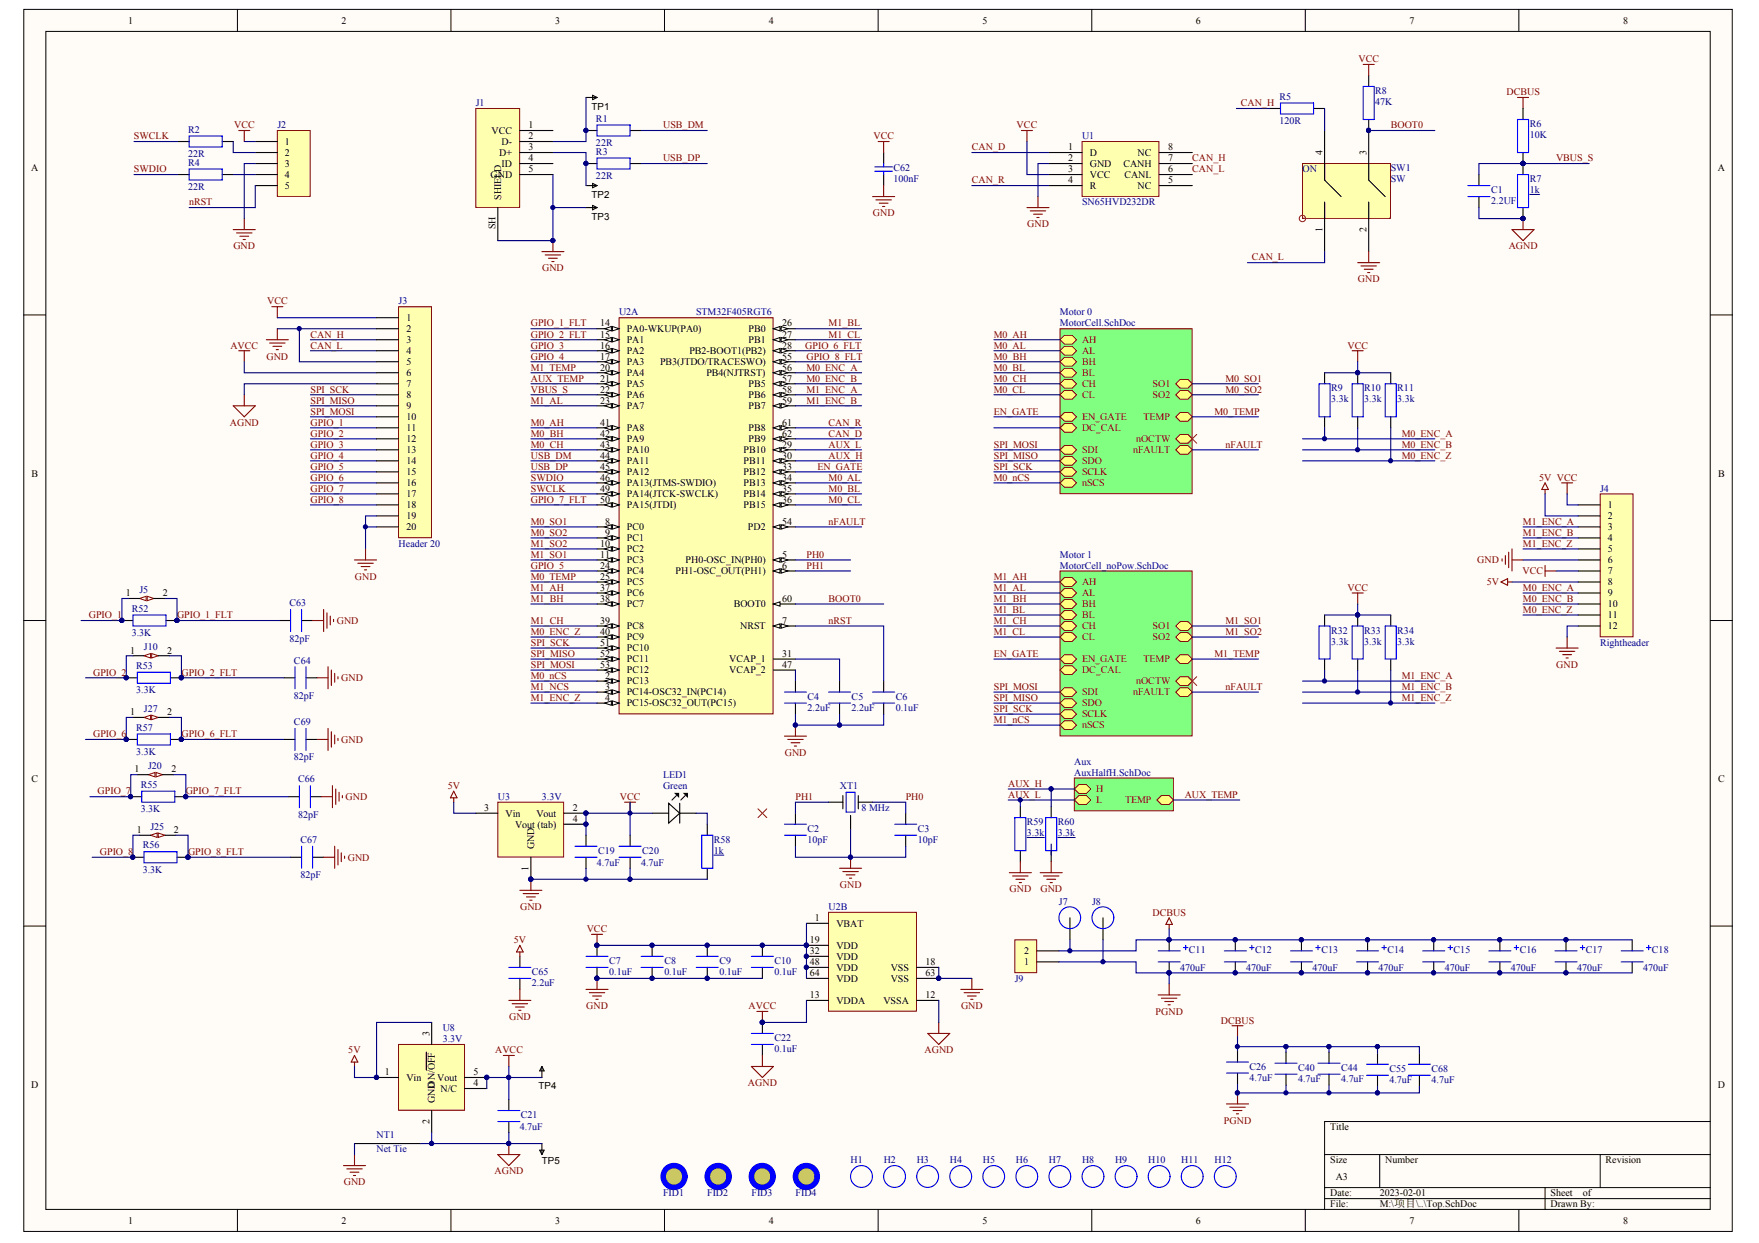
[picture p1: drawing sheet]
<svg xmlns="http://www.w3.org/2000/svg" width="297mm" height="210mm" viewBox="0 0 297 210" stroke-linecap="round" stroke-linejoin="round" font-family="sans-serif">
<defs><g id="words">
<g font-size="1.7">
<text x="21.7" y="4">1</text>
<text x="57.7" y="4">2</text>
<text x="93.7" y="4">3</text>
<text x="129.8" y="4">4</text>
<text x="165.9" y="4">5</text>
<text x="202" y="4">6</text>
<text x="238" y="4">7</text>
<text x="274.1" y="4">8</text>
<text x="83" y="22.6">VCC</text>
<text x="89.3" y="21.7">1</text>
<text x="89.3" y="23.5">2</text>
<text x="5.3" y="28.9">A</text>
<text x="48.1" y="24.5">1</text>
<text x="48.1" y="26.3">2</text>
<text x="48.1" y="28.2">3</text>
<text x="84.3" y="26.3">D+</text>
<text x="84.7" y="24.5">D-</text>
<text x="84.7" y="28.2">ID</text>
<text x="89.3" y="25.4">3</text>
<text x="89.3" y="27.2">4</text>
<text x="89.3" y="29.1">5</text>
<text x="180.4" y="25.4">1</text>
<text x="180.4" y="27.2">2</text>
<text x="180.4" y="29.1">3</text>
<text x="184" y="26.3">D</text>
<text x="184" y="28.2">GND</text>
<text x="189.7" y="28.2">CANH</text>
<text x="192.1" y="26.3">NC</text>
<text x="197.3" y="29.1">6</text>
<text x="197.3" y="27.2">7</text>
<text x="197.3" y="25.4">8</text>
<text x="223.3" y="26.2" transform="rotate(-90 223.3 26.2)">4</text>
<text x="230.8" y="26.2" transform="rotate(-90 230.8 26.2)">3</text>
<text x="290.1" y="28.9">A</text>
<text x="48.1" y="30">4</text>
<text x="48.1" y="31.9">5</text>
<text x="82.8" y="30">GND</text>
<text x="84.6" y="33.8" transform="rotate(-90 84.6 33.8)">SHIELD</text>
<text x="180.4" y="31">4</text>
<text x="184" y="30">VCC</text>
<text x="184" y="31.9">R</text>
<text x="189.9" y="30">CANL</text>
<text x="192.1" y="31.9">NC</text>
<text x="197.3" y="31">5</text>
<text x="83.7" y="38.7" transform="rotate(-90 83.7 38.7)">SH</text>
<text x="223.3" y="39.2" transform="rotate(-90 223.3 39.2)">1</text>
<text x="230.8" y="39.2" transform="rotate(-90 230.8 39.2)">2</text>
<text x="68.6" y="54.2">1</text>
<text x="68.6" y="56.1">2</text>
<text x="68.6" y="58">3</text>
<text x="68.6" y="59.8">4</text>
<text x="101.4" y="55.1">14</text>
<text x="101.4" y="57">15</text>
<text x="101.4" y="58.9">16</text>
<text x="105.8" y="56.1">PA0-WKUP(PA0)</text>
<text x="105.8" y="58">PA1</text>
<text x="105.8" y="59.8">PA2</text>
<text x="116.4" y="59.8">PB2-BOOT1(PB2)</text>
<text x="126.4" y="56.1">PB0</text>
<text x="126.4" y="58">PB1</text>
<text x="132.1" y="55.1">26</text>
<text x="132.1" y="57">27</text>
<text x="132.1" y="58.9">28</text>
<text x="68.6" y="61.7">5</text>
<text x="68.6" y="63.5">6</text>
<text x="68.6" y="65.4">7</text>
<text x="101.4" y="60.7">17</text>
<text x="101.4" y="62.6">20</text>
<text x="101.4" y="64.5">21</text>
<text x="105.8" y="61.7">PA3</text>
<text x="105.8" y="63.5">PA4</text>
<text x="105.8" y="65.4">PA5</text>
<text x="111.5" y="61.7">PB3(JTDO/TRACESWO)</text>
<text x="119.3" y="63.5">PB4(NJTRST)</text>
<text x="126.4" y="65.4">PB5</text>
<text x="132.1" y="60.7">55</text>
<text x="132.1" y="62.6">56</text>
<text x="132.1" y="64.5">57</text>
<text x="68.6" y="67.2">8</text>
<text x="68.6" y="69.1">9</text>
<text x="68.6" y="71">10</text>
<text x="101.4" y="66.3">22</text>
<text x="101.4" y="68.2">23</text>
<text x="101.4" y="71.9">41</text>
<text x="105.8" y="67.2">PA6</text>
<text x="105.8" y="69.1">PA7</text>
<text x="126.4" y="67.2">PB6</text>
<text x="126.4" y="69.1">PB7</text>
<text x="132.1" y="66.3">58</text>
<text x="132.1" y="68.2">59</text>
<text x="132.1" y="71.9">61</text>
<text x="68.6" y="72.8">11</text>
<text x="68.6" y="74.7">12</text>
<text x="68.6" y="76.5">13</text>
<text x="101.4" y="73.8">42</text>
<text x="101.4" y="75.6">43</text>
<text x="101.4" y="77.5">44</text>
<text x="105.8" y="72.8">PA8</text>
<text x="105.8" y="74.7">PA9</text>
<text x="105.8" y="76.5">PA10</text>
<text x="125.5" y="76.5">PB10</text>
<text x="126.4" y="72.8">PB8</text>
<text x="126.4" y="74.7">PB9</text>
<text x="132.1" y="75.6">29</text>
<text x="132.1" y="77.5">30</text>
<text x="132.1" y="73.8">62</text>
<text x="5.3" y="80.5">B</text>
<text x="68.6" y="78.4">14</text>
<text x="68.6" y="80.3">15</text>
<text x="68.6" y="82.1">16</text>
<text x="68.6" y="84">17</text>
<text x="101.4" y="79.3">45</text>
<text x="101.4" y="81.2">46</text>
<text x="101.4" y="83">49</text>
<text x="105.8" y="78.4">PA11</text>
<text x="105.8" y="80.3">PA12</text>
<text x="105.8" y="82.1">PA13(JTMS-SWDIO)</text>
<text x="105.8" y="84">PA14(JTCK-SWCLK)</text>
<text x="125.5" y="78.4">PB11</text>
<text x="125.5" y="80.3">PB12</text>
<text x="125.5" y="82.1">PB13</text>
<text x="125.5" y="84">PB14</text>
<text x="132.1" y="79.3">33</text>
<text x="132.1" y="81.2">34</text>
<text x="132.1" y="83">35</text>
<text x="290.1" y="80.5">B</text>
<text x="68.6" y="85.8">18</text>
<text x="68.6" y="87.7">19</text>
<text x="68.6" y="89.6">20</text>
<text x="101.4" y="84.9">50</text>
<text x="102.2" y="88.6">8</text>
<text x="105.8" y="85.8">PA15(JTDI)</text>
<text x="105.8" y="89.6">PC0</text>
<text x="125.5" y="85.8">PB15</text>
<text x="126.3" y="89.6">PD2</text>
<text x="132.1" y="84.9">36</text>
<text x="132.1" y="88.6">54</text>
<text x="271.5" y="85.8">1</text>
<text x="271.5" y="87.7">2</text>
<text x="271.5" y="89.6">3</text>
<text x="101.4" y="92.3">10</text>
<text x="101.4" y="94.2">11</text>
<text x="102.2" y="90.5">9</text>
<text x="105.8" y="91.4">PC1</text>
<text x="105.8" y="93.3">PC2</text>
<text x="105.8" y="95.1">PC3</text>
<text x="115.8" y="95.1">PH0-OSC_IN(PH0)</text>
<text x="132.1" y="94.2">5</text>
<text x="271.5" y="91.4">4</text>
<text x="271.5" y="93.3">5</text>
<text x="271.5" y="95.1">6</text>
<text x="21.2" y="100.7">1</text>
<text x="27.5" y="100.7">2</text>
<text x="101.4" y="96.1">24</text>
<text x="101.4" y="97.9">25</text>
<text x="101.4" y="99.8">37</text>
<text x="101.4" y="101.6">38</text>
<text x="105.8" y="97">PC4</text>
<text x="105.8" y="98.8">PC5</text>
<text x="105.8" y="100.7">PC6</text>
<text x="114.1" y="97">PH1-OSC_OUT(PH1)</text>
<text x="132.1" y="96.1">6</text>
<text x="132.1" y="101.6">60</text>
<text x="271.5" y="97">7</text>
<text x="271.5" y="98.8">8</text>
<text x="271.5" y="100.7">9</text>
<text x="101.4" y="105.3">39</text>
<text x="101.4" y="107.2">40</text>
<text x="105.8" y="102.6">PC7</text>
<text x="105.8" y="106.3">PC8</text>
<text x="123.9" y="102.6">BOOT0</text>
<text x="125" y="106.3">NRST</text>
<text x="132.1" y="105.3">7</text>
<text x="271.5" y="102.6">10</text>
<text x="271.5" y="104.4">11</text>
<text x="271.5" y="106.3">12</text>
<text x="22" y="110.4">1</text>
<text x="28.2" y="110.4">2</text>
<text x="101.4" y="109.1">51</text>
<text x="101.4" y="110.9">52</text>
<text x="101.4" y="112.8">53</text>
<text x="105.8" y="108.1">PC9</text>
<text x="105.8" y="110">PC10</text>
<text x="105.8" y="111.9">PC11</text>
<text x="105.8" y="113.7">PC12</text>
<text x="123.1" y="111.9">VCAP_1</text>
<text x="123.1" y="113.7">VCAP_2</text>
<text x="132.1" y="110.9">31</text>
<text x="132.1" y="112.8">47</text>
<text x="102.2" y="114.6">2</text>
<text x="102.2" y="116.5">3</text>
<text x="102.2" y="118.4">4</text>
<text x="105.8" y="115.6">PC13</text>
<text x="105.8" y="117.4">PC14-OSC32_IN(PC14)</text>
<text x="105.8" y="119.3">PC15-OSC32_OUT(PC15)</text>
<text x="22" y="120.8">1</text>
<text x="28.2" y="120.8">2</text>
<text x="22.7" y="130.4">1</text>
<text x="29" y="130.4">2</text>
<text x="5.3" y="132.1">C</text>
<text x="81.7" y="137">3</text>
<text x="85.4" y="137.9">Vin</text>
<text x="90.6" y="137.9">Vout</text>
<text x="96.7" y="137">2</text>
<text x="290.1" y="132.1">C</text>
<text x="23.1" y="140.7">1</text>
<text x="29.3" y="140.7">2</text>
<text x="87" y="139.8">Vout (tab)</text>
<text x="90.2" y="143.4" transform="rotate(-90 90.2 143.4)">GND</text>
<text x="96.7" y="138.8">4</text>
<text x="89.3" y="147.1" transform="rotate(-90 89.3 147.1)">1</text>
<text x="137.6" y="155.6">1</text>
<text x="136.8" y="159.3">19</text>
<text x="136.8" y="161.1">32</text>
<text x="141.2" y="156.5">VBAT</text>
<text x="141.2" y="160.2">VDD</text>
<text x="172.9" y="161.1">2</text>
<text x="136.8" y="163">48</text>
<text x="136.8" y="164.9">64</text>
<text x="141.2" y="162.1">VDD</text>
<text x="141.2" y="163.9">VDD</text>
<text x="141.2" y="165.8">VDD</text>
<text x="150.4" y="163.9">VSS</text>
<text x="150.4" y="165.8">VSS</text>
<text x="156.3" y="163">18</text>
<text x="156.3" y="164.9">63</text>
<text x="172.9" y="163">1</text>
<text x="136.8" y="168.6">13</text>
<text x="141.2" y="169.5">VDDA</text>
<text x="149.2" y="169.5">VSSA</text>
<text x="156.3" y="168.6">12</text>
<text x="72.5" y="174.9" transform="rotate(-90 72.5 174.9)">3</text>
<text x="5.3" y="183.7">D</text>
<text x="65" y="181.6">1</text>
<text x="68.6" y="182.5">Vin</text>
<text x="73.5" y="183.7" transform="rotate(-90 73.5 183.7)">ON/OFF</text>
<text x="73.8" y="182.5">Vout</text>
<text x="74.4" y="184.4">N/C</text>
<text x="80" y="181.6">5</text>
<text x="80" y="183.4">4</text>
<text x="290.1" y="183.7">D</text>
<text x="72.5" y="189.9" transform="rotate(-90 72.5 189.9)">2</text>
<text x="73.5" y="186.2" transform="rotate(-90 73.5 186.2)">GND</text>
<text x="224.6" y="190.9">Title</text>
<text x="224.6" y="196.5">Size</text>
<text x="233.9" y="196.5">Number</text>
<text x="271.1" y="196.5">Revision</text>
<text x="224.6" y="202">Date:</text>
<text x="224.6" y="203.9">File:</text>
<text x="225.6" y="199.2">A3</text>
<text x="233" y="202">2023-02-01</text>
<text x="233" y="203.9">M:\项目\..\Top.SchDoc</text>
<text x="261.8" y="202">Sheet</text>
<text x="261.8" y="203.9">Drawn By:</text>
<text x="267.3" y="202">of</text>
<text x="21.7" y="206.7">1</text>
<text x="57.7" y="206.7">2</text>
<text x="93.7" y="206.7">3</text>
<text x="129.8" y="206.7">4</text>
<text x="165.9" y="206.7">5</text>
<text x="202" y="206.7">6</text>
<text x="238" y="206.7">7</text>
<text x="274.1" y="206.7">8</text>
</g>
<g font-size="1.7" fill="#800000">
<text x="229.4" y="10.5">VCC</text>
<text x="209.5" y="18">CAN_H</text>
<text x="254.4" y="16.1">DCBUS</text>
<text x="22.6" y="23.5">SWCLK</text>
<text x="39.5" y="21.7">VCC</text>
<text x="112" y="21.7">USB_DM</text>
<text x="147.5" y="23.5">VCC</text>
<text x="171.7" y="21.7">VCC</text>
<text x="234.9" y="21.7">BOOT0</text>
<text x="22.6" y="29.1">SWDIO</text>
<text x="112" y="27.2">USB_DP</text>
<text x="164.1" y="25.4">CAN_D</text>
<text x="201.3" y="27.2">CAN_H</text>
<text x="201.3" y="29.1">CAN_L</text>
<text x="262.8" y="27.2">VBUS_S</text>
<text x="31.9" y="34.7">nRST</text>
<text x="164.1" y="31">CAN_R</text>
<text x="147.4" y="36.5">GND</text>
<text x="173.5" y="38.4">GND</text>
<text x="39.4" y="42.1">GND</text>
<text x="91.5" y="45.8">GND</text>
<text x="211.4" y="44">CAN_L</text>
<text x="229.3" y="47.7">GND</text>
<text x="254.8" y="42.1">AGND</text>
<text x="45.1" y="51.4">VCC</text>
<text x="38.9" y="58.9">AVCC</text>
<text x="52.4" y="57">CAN_H</text>
<text x="52.4" y="58.9">CAN_L</text>
<text x="89.6" y="55.1">GPIO_1_FLT</text>
<text x="89.6" y="57">GPIO_2_FLT</text>
<text x="89.6" y="58.9">GPIO_3</text>
<text x="136" y="58.9">GPIO_6_FLT</text>
<text x="139.9" y="55.1">M1_BL</text>
<text x="139.9" y="57">M1_CL</text>
<text x="167.8" y="57">M0_AH</text>
<text x="167.8" y="58.9">M0_AL</text>
<text x="182.7" y="58">AH</text>
<text x="182.7" y="59.8">AL</text>
<text x="227.5" y="58.9">VCC</text>
<text x="45" y="60.7">GND</text>
<text x="89.6" y="60.7">GPIO_4</text>
<text x="89.6" y="62.6">M1_TEMP</text>
<text x="89.6" y="64.5">AUX_TEMP</text>
<text x="136.2" y="64.5">M0_ENC_B</text>
<text x="136.2" y="62.6">M0_ENC_A</text>
<text x="136.2" y="60.7">GPIO_8_FLT</text>
<text x="167.8" y="60.7">M0_BH</text>
<text x="167.8" y="62.6">M0_BL</text>
<text x="167.8" y="64.5">M0_CH</text>
<text x="182.7" y="61.7">BH</text>
<text x="182.7" y="63.5">BL</text>
<text x="182.7" y="65.4">CH</text>
<text x="194.6" y="65.4">SO1</text>
<text x="206.9" y="64.5">M0_SO1</text>
<text x="38.8" y="71.9">AGND</text>
<text x="52.4" y="71.9">GPIO_1</text>
<text x="52.4" y="66.3">SPI_SCK</text>
<text x="52.4" y="68.2">SPI_MISO</text>
<text x="52.4" y="70">SPI_MOSI</text>
<text x="89.6" y="71.9">M0_AH</text>
<text x="89.6" y="68.2">M1_AL</text>
<text x="89.6" y="66.3">VBUS_S</text>
<text x="136.2" y="66.3">M1_ENC_A</text>
<text x="136.2" y="68.2">M1_ENC_B</text>
<text x="139.9" y="71.9">CAN_R</text>
<text x="167.8" y="66.3">M0_CL</text>
<text x="167.8" y="70">EN_GATE</text>
<text x="182.7" y="71">EN_GATE</text>
<text x="182.7" y="67.2">CL</text>
<text x="193.1" y="71">TEMP</text>
<text x="194.6" y="67.2">SO2</text>
<text x="205.1" y="70">M0_TEMP</text>
<text x="206.9" y="66.3">M0_SO2</text>
<text x="52.4" y="77.5">GPIO_4</text>
<text x="52.4" y="75.6">GPIO_3</text>
<text x="52.4" y="73.8">GPIO_2</text>
<text x="89.6" y="73.8">M0_BH</text>
<text x="89.6" y="75.6">M0_CH</text>
<text x="89.6" y="77.5">USB_DM</text>
<text x="139.9" y="77.5">AUX_H</text>
<text x="139.9" y="75.6">AUX_L</text>
<text x="139.9" y="73.8">CAN_D</text>
<text x="167.8" y="77.5">SPI_MISO</text>
<text x="167.8" y="75.6">SPI_MOSI</text>
<text x="182.7" y="72.8">DC_CAL</text>
<text x="182.7" y="76.5">SDI</text>
<text x="191.3" y="76.5">nFAULT</text>
<text x="191.9" y="74.7">nOCTW</text>
<text x="206.9" y="75.6">nFAULT</text>
<text x="236.7" y="73.8">M0_ENC_A</text>
<text x="236.7" y="75.6">M0_ENC_B</text>
<text x="236.7" y="77.5">M0_ENC_Z</text>
<text x="52.4" y="81.2">GPIO_6</text>
<text x="52.4" y="83">GPIO_7</text>
<text x="52.4" y="79.3">GPIO_5</text>
<text x="89.6" y="81.2">SWDIO</text>
<text x="89.6" y="83">SWCLK</text>
<text x="89.6" y="79.3">USB_DP</text>
<text x="138.1" y="79.3">EN_GATE</text>
<text x="139.9" y="81.2">M0_AL</text>
<text x="139.9" y="83">M0_BL</text>
<text x="167.8" y="79.3">SPI_SCK</text>
<text x="167.8" y="81.2">M0_nCS</text>
<text x="182.7" y="78.4">SDO</text>
<text x="182.7" y="80.3">SCLK</text>
<text x="182.7" y="82.1">nSCS</text>
<text x="259.9" y="81.2">5V VCC</text>
<text x="52.4" y="84.9">GPIO_8</text>
<text x="89.6" y="84.9">GPIO_7_FLT</text>
<text x="89.6" y="88.6">M0_SO1</text>
<text x="139.9" y="84.9">M0_CL</text>
<text x="139.9" y="88.6">nFAULT</text>
<text x="257.2" y="88.6">M1_ENC_A</text>
<text x="89.6" y="90.5">M0_SO2</text>
<text x="89.6" y="92.3">M1_SO2</text>
<text x="89.6" y="94.2">M1_SO1</text>
<text x="136.2" y="94.2">PH0</text>
<text x="249.4" y="95.1">GND</text>
<text x="257.2" y="90.5">M1_ENC_B</text>
<text x="257.2" y="92.3">M1_ENC_Z</text>
<text x="59.9" y="97.9">GND</text>
<text x="89.6" y="99.8">M1_AH</text>
<text x="89.6" y="101.6">M1_BH</text>
<text x="89.6" y="96.1">GPIO_5</text>
<text x="89.6" y="97.9">M0_TEMP</text>
<text x="136.2" y="96.1">PH1</text>
<text x="139.9" y="101.6">BOOT0</text>
<text x="167.8" y="97.9">M1_AH</text>
<text x="167.8" y="99.8">M1_AL</text>
<text x="167.8" y="101.6">M1_BH</text>
<text x="182.7" y="98.8">AH</text>
<text x="182.7" y="100.7">AL</text>
<text x="227.5" y="99.8">VCC</text>
<text x="251.1" y="98.8">5V</text>
<text x="257.1" y="97">VCC</text>
<text x="257.2" y="99.8">M0_ENC_A</text>
<text x="257.2" y="101.6">M0_ENC_B</text>
<text x="15" y="104.4">GPIO_1</text>
<text x="29.9" y="104.4">GPIO_1_FLT</text>
<text x="56.9" y="105.3">GND</text>
<text x="89.6" y="105.3">M1_CH</text>
<text x="89.6" y="107.2">M0_ENC_Z</text>
<text x="139.9" y="105.3">nRST</text>
<text x="167.8" y="103.5">M1_BL</text>
<text x="167.8" y="105.3">M1_CH</text>
<text x="167.8" y="107.2">M1_CL</text>
<text x="182.7" y="102.6">BH</text>
<text x="182.7" y="104.4">BL</text>
<text x="182.7" y="106.3">CH</text>
<text x="194.6" y="106.3">SO1</text>
<text x="206.9" y="105.3">M1_SO1</text>
<text x="206.9" y="107.2">M1_SO2</text>
<text x="257.2" y="103.5">M0_ENC_Z</text>
<text x="89.6" y="109.1">SPI_SCK</text>
<text x="89.6" y="110.9">SPI_MISO</text>
<text x="89.6" y="112.8">SPI_MOSI</text>
<text x="167.8" y="110.9">EN_GATE</text>
<text x="182.7" y="111.9">EN_GATE</text>
<text x="182.7" y="113.7">DC_CAL</text>
<text x="182.7" y="108.1">CL</text>
<text x="193.1" y="111.9">TEMP</text>
<text x="194.6" y="108.1">SO2</text>
<text x="205.1" y="110.9">M1_TEMP</text>
<text x="262.8" y="112.8">GND</text>
<text x="15.7" y="114.1">GPIO_2</text>
<text x="30.7" y="114.1">GPIO_2_FLT</text>
<text x="57.6" y="115">GND</text>
<text x="89.6" y="114.6">M0_nCS</text>
<text x="89.6" y="116.5">M1_NCS</text>
<text x="89.6" y="118.4">M1_ENC_Z</text>
<text x="167.8" y="118.4">SPI_MISO</text>
<text x="167.8" y="116.5">SPI_MOSI</text>
<text x="182.7" y="117.4">SDI</text>
<text x="182.7" y="119.3">SDO</text>
<text x="191.3" y="117.4">nFAULT</text>
<text x="191.9" y="115.6">nOCTW</text>
<text x="206.9" y="116.5">nFAULT</text>
<text x="236.7" y="114.6">M1_ENC_A</text>
<text x="236.7" y="116.5">M1_ENC_B</text>
<text x="236.7" y="118.4">M1_ENC_Z</text>
<text x="15.7" y="124.5">GPIO_6</text>
<text x="30.7" y="124.5">GPIO_6_FLT</text>
<text x="57.6" y="125.5">GND</text>
<text x="167.8" y="120.2">SPI_SCK</text>
<text x="167.8" y="122.1">M1_nCS</text>
<text x="182.7" y="121.1">SCLK</text>
<text x="182.7" y="123">nSCS</text>
<text x="132.5" y="127.6">GND</text>
<text x="16.5" y="134.2">GPIO_7</text>
<text x="31.4" y="134.2">GPIO_7_FLT</text>
<text x="58.4" y="135.1">GND</text>
<text x="75.6" y="133.2">5V</text>
<text x="104.7" y="135.1">VCC</text>
<text x="134.3" y="135.1">PH1</text>
<text x="152.9" y="135.1">PH0</text>
<text x="170.2" y="132.9">AUX_H</text>
<text x="170.2" y="134.7">AUX_L</text>
<text x="185.1" y="133.8">H</text>
<text x="185.1" y="135.7">L</text>
<text x="190" y="135.7">TEMP</text>
<text x="200.1" y="134.7">AUX_TEMP</text>
<text x="16.9" y="144.4">GPIO_8</text>
<text x="31.8" y="144.4">GPIO_8_FLT</text>
<text x="58.7" y="145.3">GND</text>
<text x="141.8" y="150">GND</text>
<text x="87.8" y="153.7">GND</text>
<text x="170.5" y="150.7">GND</text>
<text x="175.7" y="150.7">GND</text>
<text x="194.6" y="154.6">DCBUS</text>
<text x="86.8" y="159.3">5V</text>
<text x="99.1" y="157.4">VCC</text>
<text x="86" y="172.3">GND</text>
<text x="99" y="170.4">GND</text>
<text x="126.4" y="170.4">AVCC</text>
<text x="162.3" y="170.4">GND</text>
<text x="195.2" y="171.4">PGND</text>
<text x="206.2" y="172.8">DCBUS</text>
<text x="58.8" y="177.9">5V</text>
<text x="83.6" y="177.9">AVCC</text>
<text x="156.1" y="177.9">AGND</text>
<text x="126.3" y="183.4">AGND</text>
<text x="206.7" y="189.8">PGND</text>
<text x="58.1" y="200.2">GND</text>
<text x="83.5" y="198.3">AGND</text>
</g>
<g font-size="1.7" fill="#000080">
<text x="80.3" y="18">J1</text>
<text x="216" y="16.9">R5</text>
<text x="232.2" y="15.9">R8</text>
<text x="232.2" y="17.8">47K</text>
<text x="31.8" y="22.4">R2</text>
<text x="46.9" y="21.7">J2</text>
<text x="100.6" y="20.6">R1</text>
<text x="182.7" y="23.5">U1</text>
<text x="216" y="20.9">120R</text>
<text x="258.3" y="21.5">R6</text>
<text x="258.3" y="23.4">10K</text>
<text x="31.8" y="26.5">22R</text>
<text x="31.8" y="28">R4</text>
<text x="100.6" y="24.6">22R</text>
<text x="100.6" y="26.2">R3</text>
<text x="150.9" y="28.9">C62</text>
<text x="220" y="29.1">ON</text>
<text x="234.9" y="28.9">SW1</text>
<text x="31.8" y="32.1">22R</text>
<text x="100.6" y="30.2">22R</text>
<text x="150.9" y="30.8">100nF</text>
<text x="182.7" y="34.7">SN65HVD232DR</text>
<text x="234.9" y="30.8">SW</text>
<text x="251.8" y="32.7">C1</text>
<text x="251.8" y="34.5">2.2UF</text>
<text x="258.3" y="30.8">R7</text>
<text x="258.3" y="32.7">1k</text>
<text x="67.3" y="51.4">J3</text>
<text x="104.5" y="53.3">U2A</text>
<text x="117.6" y="53.3">STM32F405RGT6</text>
<text x="179" y="53.3">Motor 0</text>
<text x="179" y="55.1">MotorCell.SchDoc</text>
<text x="224.8" y="66.1">R9</text>
<text x="224.8" y="68">3.3k</text>
<text x="230.4" y="66.1">R10</text>
<text x="230.4" y="68">3.3k</text>
<text x="236" y="66.1">R11</text>
<text x="236" y="68">3.3k</text>
<text x="270.2" y="83">J4</text>
<text x="67.3" y="92.3">Header 20</text>
<text x="179" y="94.2">Motor 1</text>
<text x="23.6" y="100.2">J5</text>
<text x="179" y="96.1">MotorCell_noPow.SchDoc</text>
<text x="22.2" y="103.3">R52</text>
<text x="22.2" y="107.4">3.3K</text>
<text x="48.9" y="102.4">C63</text>
<text x="224.8" y="107">R32</text>
<text x="230.4" y="107">R33</text>
<text x="236" y="107">R34</text>
<text x="23" y="113">R53</text>
<text x="24.3" y="109.8">J10</text>
<text x="48.9" y="108.3">82pF</text>
<text x="49.6" y="112.1">C64</text>
<text x="224.8" y="108.9">3.3k</text>
<text x="230.4" y="108.9">3.3k</text>
<text x="236" y="108.9">3.3k</text>
<text x="270.2" y="109.1">Rightheader</text>
<text x="23" y="117">3.3K</text>
<text x="49.6" y="118">82pF</text>
<text x="136.4" y="118.2">C4</text>
<text x="143.8" y="118.2">C5</text>
<text x="151.3" y="118.2">C6</text>
<text x="23" y="123.4">R57</text>
<text x="24.3" y="120.2">J27</text>
<text x="49.6" y="122.5">C69</text>
<text x="136.4" y="120">2.2uF</text>
<text x="143.8" y="120">2.2uF</text>
<text x="151.3" y="120">0.1uF</text>
<text x="23" y="127.5">3.3K</text>
<text x="25" y="129.9">J20</text>
<text x="49.6" y="128.4">82pF</text>
<text x="112" y="131.4">LED1</text>
<text x="181.4" y="129.2">Aux</text>
<text x="181.4" y="131">AuxHalfH.SchDoc</text>
<text x="23.8" y="133.1">R55</text>
<text x="23.8" y="137.2">3.3K</text>
<text x="50.4" y="132.1">C66</text>
<text x="84.1" y="135.1">U3</text>
<text x="91.5" y="135.1">3.3V</text>
<text x="112" y="133.2">Green</text>
<text x="141.8" y="133.2">XT1</text>
<text x="145.5" y="137">8 MHz</text>
<text x="24.1" y="143.3">R56</text>
<text x="25.4" y="140.1">J25</text>
<text x="50.4" y="138.1">82pF</text>
<text x="50.7" y="142.3">C67</text>
<text x="120.6" y="142.3">R58</text>
<text x="136.4" y="140.5">C2</text>
<text x="136.4" y="142.3">10pF</text>
<text x="155" y="140.5">C3</text>
<text x="155" y="142.3">10pF</text>
<text x="173.4" y="139.4">R59</text>
<text x="173.4" y="141.3">3.3k</text>
<text x="178.6" y="139.4">R60</text>
<text x="178.6" y="141.3">3.3k</text>
<text x="24.1" y="147.4">3.3K</text>
<text x="50.7" y="148.3">82pF</text>
<text x="100.8" y="146.3">4.7uF</text>
<text x="101" y="144.2">C19</text>
<text x="108.3" y="146.3">4.7uF</text>
<text x="108.5" y="144.2">C20</text>
<text x="120.6" y="144.2">1k</text>
<text x="139.9" y="153.7">U2B</text>
<text x="178.8" y="152.8">J7</text>
<text x="184.4" y="152.8">J8</text>
<text x="200.8" y="160.9">C11</text>
<text x="211.9" y="160.9">C12</text>
<text x="223.1" y="160.9">C13</text>
<text x="234.3" y="160.9">C14</text>
<text x="245.5" y="160.9">C15</text>
<text x="256.6" y="160.9">C16</text>
<text x="267.8" y="160.9">C17</text>
<text x="279" y="160.9">C18</text>
<text x="89.8" y="164.7">C65</text>
<text x="89.8" y="166.5">2.2uF</text>
<text x="102.9" y="162.8">C7</text>
<text x="102.9" y="164.7">0.1uF</text>
<text x="112.2" y="162.8">C8</text>
<text x="112.2" y="164.7">0.1uF</text>
<text x="121.5" y="162.8">C9</text>
<text x="121.5" y="164.7">0.1uF</text>
<text x="130.8" y="162.8">C10</text>
<text x="130.8" y="164.7">0.1uF</text>
<text x="171.4" y="165.8">J9</text>
<text x="199.3" y="163.9">470uF</text>
<text x="210.5" y="163.9">470uF</text>
<text x="221.6" y="163.9">470uF</text>
<text x="232.8" y="163.9">470uF</text>
<text x="244" y="163.9">470uF</text>
<text x="255.2" y="163.9">470uF</text>
<text x="266.3" y="163.9">470uF</text>
<text x="277.5" y="163.9">470uF</text>
<text x="74.8" y="174.2">U8</text>
<text x="74.8" y="176">3.3V</text>
<text x="130.8" y="175.8">C22</text>
<text x="130.8" y="177.7">0.1uF</text>
<text x="211" y="180.7">C26</text>
<text x="211" y="182.5">4.7uF</text>
<text x="219.2" y="180.8">C40</text>
<text x="219.2" y="182.7">4.7uF</text>
<text x="226.5" y="180.8">C44</text>
<text x="226.5" y="182.7">4.7uF</text>
<text x="234.6" y="181">C55</text>
<text x="234.6" y="182.9">4.7uF</text>
<text x="241.7" y="181">C68</text>
<text x="241.7" y="182.9">4.7uF</text>
<text x="87.8" y="190.9">4.7uF</text>
<text x="88" y="188.9">C21</text>
<text x="63.6" y="194.6">Net Tie</text>
<text x="63.6" y="192.2">NT1</text>
<text x="143.6" y="196.5">H1</text>
<text x="149.2" y="196.5">H2</text>
<text x="154.8" y="196.5">H3</text>
<text x="160.4" y="196.5">H4</text>
<text x="166" y="196.5">H5</text>
<text x="171.6" y="196.5">H6</text>
<text x="177.1" y="196.5">H7</text>
<text x="182.7" y="196.5">H8</text>
<text x="188.3" y="196.5">H9</text>
<text x="193.9" y="196.5">H10</text>
<text x="199.5" y="196.5">H11</text>
<text x="205.1" y="196.5">H12</text>
<text x="112" y="202">FID1</text>
<text x="119.4" y="202">FID2</text>
<text x="126.9" y="202">FID3</text>
<text x="134.3" y="202">FID4</text>
</g>
<g font-size="1.6">
<text x="99.9" y="18.5">TP1</text>
<text x="99.9" y="33.4">TP2</text>
<text x="99.9" y="37.1">TP3</text>
<text x="91" y="183.8">TP4</text>
<text x="91.5" y="196.5">TP5</text>
</g>
</g></defs>
<g fill="#fffcf8" stroke="#000" stroke-width=".17">
<path d="M4 1.6h288.5v206.4h-288.5z"/>
<path d="M7.7 5.3h281.1v198.9h-281.1z"/>
</g>
<g fill="none" stroke="#000" stroke-width=".17">
<path d="M40.1 1.6v3.7M76.2 1.6v3.7M112.2 1.6v3.7M148.3 1.6v3.7M184.4 1.6v3.7M220.4 1.6v3.7M256.5 1.6v3.7M4 53.2h3.7M288.8 53.2h3.8M4 104.8h3.7M288.8 104.8h3.8M4 156.4h3.7"/>
<path d="M288.8 156.4h3.8M223.7 195h65.1M233 195v5.5M270.2 195v5.5M288.8 189.4h-65.1v14.9M40.1 204.3v3.7M76.2 204.3v3.7M112.2 204.3v3.7M148.3 204.3v3.7M184.4 204.3v3.7M220.4 204.3v3.7M223.7 200.5h65.1"/>
<path d="M223.7 202.4h65.1M256.5 204.3v3.7M260.9 200.5v3.8"/>
</g>
<path d="M179 55.5h22.3v27.9h-22.3z" fill="#80ff80" stroke="#800000" stroke-width=".17"/>
<g fill="#ffff80" stroke="#800000" stroke-width=".17">
<path d="M198.6 76l.7-.8h1.3l.7 .8-.7 .7h-1.3z" fill-rule="evenodd"/>
<path d="M198.6 74.1l.7-.7h1.3l.7 .7-.7 .7h-1.3z" fill-rule="evenodd"/>
<path d="M179 70.4l.7-.8h1.4l.7 .8-.7 .7h-1.4z" fill-rule="evenodd"/>
<path d="M179 72.2l.7-.7h1.4l.7 .7-.7 .8h-1.4z" fill-rule="evenodd"/>
<path d="M179 76l.7-.8h1.4l.7 .8-.7 .7h-1.4z" fill-rule="evenodd"/>
<path d="M179 77.8l.7-.7h1.4l.7 .7-.7 .8h-1.4z" fill-rule="evenodd"/>
<path d="M179 79.7l.7-.8h1.4l.7 .8-.7 .7h-1.4z" fill-rule="evenodd"/>
<path d="M179 81.5l.7-.7h1.4l.7 .7-.7 .8h-1.4z" fill-rule="evenodd"/>
<path d="M198.6 64.8l.7-.7h1.3l.7 .7-.7 .8h-1.3z" fill-rule="evenodd"/>
<path d="M198.6 66.7l.7-.8h1.3l.7 .8-.7 .7h-1.3z" fill-rule="evenodd"/>
<path d="M179 57.4l.7-.8h1.4l.7 .8-.7 .7h-1.4z" fill-rule="evenodd"/>
<path d="M179 59.2l.7-.7h1.4l.7 .7-.7 .8h-1.4z" fill-rule="evenodd"/>
<path d="M179 61.1l.7-.8h1.4l.7 .8-.7 .7h-1.4z" fill-rule="evenodd"/>
<path d="M179 62.9l.7-.7h1.4l.7 .7-.7 .8h-1.4z" fill-rule="evenodd"/>
<path d="M179 64.8l.7-.7h1.4l.7 .7-.7 .8h-1.4z" fill-rule="evenodd"/>
<path d="M179 66.7l.7-.8h1.4l.7 .8-.7 .7h-1.4z" fill-rule="evenodd"/>
<path d="M198.6 70.4l.7-.8h1.3l.7 .8-.7 .7h-1.3z" fill-rule="evenodd"/>
</g>
<path d="M134.3 137.3v1.9M152.9 137.3v1.9M134.3 141v1.9M152.9 141v1.9" fill="none" stroke="#000" stroke-width=".19"/>
<path d="M132.5 139.2h3.7M151.1 139.2h3.7M132.5 141h3.7M151.1 141h3.7" fill="none" stroke="#00f" stroke-width=".19"/>
<path d="M141.8 146.6h3.7M142.3 147.2h2.6M142.9 147.7h1.5M143.4 148.3h.4M143.6 144.8v1.8" fill="none" stroke="#800000" stroke-width=".19"/>
<circle cx="143.6" cy="144.7" r=".35" fill="#000080" stroke="#000080" stroke-width=".17"/>
<path d="M179 96.4h22.3v27.9h-22.3z" fill="#80ff80" stroke="#800000" stroke-width=".17"/>
<g fill="#ffff80" stroke="#800000" stroke-width=".17">
<path d="M198.6 116.9l.7-.8h1.3l.7 .8-.7 .7h-1.3z" fill-rule="evenodd"/>
<path d="M198.6 115l.7-.7h1.3l.7 .7-.7 .8h-1.3z" fill-rule="evenodd"/>
<path d="M179 111.3l.7-.7h1.4l.7 .7-.7 .7h-1.4z" fill-rule="evenodd"/>
<path d="M179 113.2l.7-.8h1.4l.7 .8-.7 .7h-1.4z" fill-rule="evenodd"/>
<path d="M179 116.9l.7-.8h1.4l.7 .8-.7 .7h-1.4z" fill-rule="evenodd"/>
<path d="M179 118.7l.7-.7h1.4l.7 .7-.7 .8h-1.4z" fill-rule="evenodd"/>
<path d="M179 120.6l.7-.8h1.4l.7 .8-.7 .7h-1.4z" fill-rule="evenodd"/>
<path d="M179 122.5l.7-.8h1.4l.7 .8-.7 .7h-1.4z" fill-rule="evenodd"/>
<path d="M198.6 105.7l.7-.7h1.3l.7 .7-.7 .8h-1.3z" fill-rule="evenodd"/>
<path d="M198.6 107.6l.7-.8h1.3l.7 .8-.7 .7h-1.3z" fill-rule="evenodd"/>
<path d="M179 98.3l.7-.8h1.4l.7 .8-.7 .7h-1.4z" fill-rule="evenodd"/>
<path d="M179 100.1l.7-.7h1.4l.7 .7-.7 .8h-1.4z" fill-rule="evenodd"/>
<path d="M179 102l.7-.7h1.4l.7 .7-.7 .7h-1.4z" fill-rule="evenodd"/>
<path d="M179 103.9l.7-.8h1.4l.7 .8-.7 .7h-1.4z" fill-rule="evenodd"/>
<path d="M179 105.7l.7-.7h1.4l.7 .7-.7 .8h-1.4z" fill-rule="evenodd"/>
<path d="M179 107.6l.7-.8h1.4l.7 .8-.7 .7h-1.4z" fill-rule="evenodd"/>
<path d="M198.6 111.3l.7-.7h1.3l.7 .7-.7 .7h-1.3z" fill-rule="evenodd"/>
</g>
<g fill="none" stroke="#000" stroke-width=".19">
<path d="M134.3 115v1.9M134.3 118.7v1.9M141.8 115v1.9M141.8 118.7v1.9M149.2 115v1.9M149.2 118.7v1.9M99 141v1.9M99 144.8v1.8M100.8 159.6v1.9M106.4 141v1.9M106.4 144.8v1.8M110.1 159.6v1.9"/>
<path d="M119.4 159.6v1.9M128.7 159.6v1.9M100.8 163.4v1.8M110.1 163.4v1.8M119.4 163.4v1.8M128.7 163.4v1.8M128.7 172.7v1.8M128.7 176.4v1.8"/>
</g>
<g fill="none" stroke="#00f" stroke-width=".19">
<path d="M132.5 116.9h3.7M132.5 118.7h3.7M139.9 116.9h3.7M139.9 118.7h3.7M147.4 116.9h3.7M147.4 118.7h3.7M97.1 142.9h3.7M97.1 144.8h3.7M104.5 142.9h3.8M104.5 144.8h3.8M99 163.4h3.7M99 161.5h3.7"/>
<path d="M108.3 163.4h3.7M108.3 161.5h3.7M117.6 163.4h3.7M117.6 161.5h3.7M126.9 163.4h3.7M126.9 161.5h3.7M126.9 176.4h3.7M126.9 174.5h3.7"/>
</g>
<g fill="none" stroke="#800000" stroke-width=".19">
<path d="M76.6 133.6l.6 1.1h-1.1zM76.6 134.7v.8M105.5 135.5h1.8M106.4 135.5v1.8M132.5 124.3h3.7M133 124.9h2.6M133.6 125.4h1.5M134.1 126h.4M134.3 122.5v1.8M87.8 150.3h3.7M88.3 150.9h2.7M88.9 151.5h1.5"/>
<path d="M89.5 152h.3M89.6 148.5v1.8M99.9 157.8h1.8M100.8 157.8v1.8M99 167.1h3.7M99.5 167.6h2.6M100.1 168.2h1.5M100.6 168.8h.4M100.8 165.2v1.9M162.3 167.1h3.7M162.8 167.6h2.6M163.4 168.2h1.5"/>
<path d="M163.9 168.8h.4M164.1 165.2v1.9"/>
</g>
<g fill="#000080" stroke="#000080" stroke-width=".17">
<circle cx="134.3" cy="122.4" r=".35"/>
<circle cx="128.7" cy="159.6" r=".35"/>
<circle cx="119.4" cy="159.6" r=".35"/>
<circle cx="119.4" cy="165.2" r=".35"/>
<circle cx="110.1" cy="159.6" r=".35"/>
<circle cx="110.1" cy="165.2" r=".35"/>
<circle cx="100.8" cy="159.6" r=".35"/>
<circle cx="100.8" cy="165.2" r=".35"/>
<circle cx="89.6" cy="148.5" r=".35"/>
<circle cx="106.4" cy="137.3" r=".35"/>
<circle cx="128.7" cy="172.6" r=".35"/>
</g>
<path d="M181.4 131.4h16.7v5.5h-16.7z" fill="#80ff80" stroke="#800000" stroke-width=".17"/>
<g fill="#ffff80" stroke="#800000" stroke-width=".17">
<path d="M181.4 133.2l.8-.7h1.3l.7 .7-.7 .8h-1.3z" fill-rule="evenodd"/>
<path d="M181.4 135.1l.8-.7h1.3l.7 .7-.7 .7h-1.3z" fill-rule="evenodd"/>
<path d="M195.4 135.1l.7-.7h1.3l.8 .7-.8 .7h-1.3z" fill-rule="evenodd"/>
</g>
<g fill="none" stroke="#800000" stroke-width=".19">
<path d="M256.3 16.5h1.8M257.2 16.5v1.8M255.3 38.8h3.8l-1.9 1.8zM257.2 36.9v1.9M85 178.2h1.9M85.9 178.2v1.9M127.8 170.8h1.9M128.7 170.8v1.9M128.7 178.2v1.9M156.7 174.5h3.7l-1.9 1.9zM158.5 172.7v1.8M84.1 195h3.7l-1.9 1.8z"/>
<path d="M85.9 193.1v1.9M126.9 180.1h3.7l-1.9 1.9z"/>
</g>
<g fill="#000080" stroke="#000080" stroke-width=".17">
<circle cx="128.7" cy="172.6" r=".35"/>
<circle cx="85.9" cy="193.1" r=".35"/>
<circle cx="257.2" cy="36.9" r=".35"/>
</g>
<path d="M249.7 29.5v1.8M249.7 33.2v1.9M85.9 185.7v1.8M85.9 189.4v1.9" fill="none" stroke="#000" stroke-width=".19"/>
<path d="M247.9 31.3h3.7M247.9 33.2h3.7M84.1 187.5h3.7M84.1 189.4h3.7" fill="none" stroke="#00f" stroke-width=".19"/>
<path d="M46.8 22h5.6v11.2h-5.6z" fill="#ffffb0" stroke="#800000" stroke-width=".17"/>
<path d="M43.1 23.9h3.7M43.1 25.8h3.7M43.1 27.6h3.7M43.1 29.5h3.7M43.1 31.3h3.7" fill="none" stroke="#000" stroke-width=".19"/>
<path d="M39.4 38.8h3.7M39.9 39.3h2.7M40.3 22h1.9M40.5 39.9h1.5M41.2 22v1.9M41.2 36.9v1.9M41.1 40.4h.3" fill="none" stroke="#800000" stroke-width=".19"/>
<path d="M80.3 18.3h7.5v16.7h-7.5z" fill="#ffffb0" stroke="#800000" stroke-width=".17"/>
<path d="M84.1 35.1v5.5M87.8 22h5.6M87.8 23.9h5.6M87.8 25.8h5.6M87.8 27.6h5.6M87.8 29.5h5.6" fill="none" stroke="#000" stroke-width=".19"/>
<path d="M91.5 42.5h3.7M92.1 43.1h2.6M92.6 43.6h1.5M93.2 44.2h.4M93.4 40.6v1.9" fill="none" stroke="#800000" stroke-width=".19"/>
<circle cx="93.4" cy="40.6" r=".35" fill="#000080" stroke="#000080" stroke-width=".17"/>
<path d="M182.7 23.9h13v9.3h-13z" fill="#ffffb0" stroke="#800000" stroke-width=".17"/>
<g fill="none" stroke="#000" stroke-width=".19">
<path d="M177.1 25.8h5.6M177.1 27.6h5.6M177.1 29.5h5.6M177.1 31.3h5.6M195.8 25.8h5.5M195.8 27.6h5.5M195.8 29.5h5.5M195.8 31.3h5.5M180.7 155v3.7M186.3 155v3.7M197.4 158.7v1.9M208.6 158.7v1.9"/>
<path d="M219.8 158.7v1.9M230.9 158.7v1.9M242.1 158.7v1.9M253.3 158.7v1.9M264.5 158.7v1.9M275.6 158.7v1.9M197.4 162.4v1.9M208.6 162.4v1.9M219.8 162.4v1.9M230.9 162.4v1.9M242.1 162.4v1.9M253.3 162.4v1.9"/>
<path d="M264.5 162.4v1.9M275.6 162.4v1.9"/>
</g>
<g fill="none" stroke="#800000" stroke-width=".19">
<path d="M172.5 22h1.9M173.4 35.1h3.7M173.4 22v1.9M174 35.6h2.6M174.5 36.2h1.5M175.1 36.7h.4M175.3 33.2v1.9M197.4 155l.6 1.1h-1.1zM197.4 156.1v.8M195.6 168h3.7M196.1 168.6h2.6M196.7 169.1h1.5"/>
<path d="M197.2 169.7h.4M197.4 166.1v1.9"/>
</g>
<g fill="#000080" stroke="#000080" stroke-width=".17">
<circle cx="208.6" cy="164.3" r=".35"/>
<circle cx="208.6" cy="158.7" r=".35"/>
<circle cx="219.8" cy="164.3" r=".35"/>
<circle cx="219.8" cy="158.7" r=".35"/>
<circle cx="230.9" cy="164.3" r=".35"/>
<circle cx="230.9" cy="158.7" r=".35"/>
<circle cx="242.1" cy="164.3" r=".35"/>
<circle cx="242.1" cy="158.7" r=".35"/>
<circle cx="253.2" cy="164.3" r=".35"/>
<circle cx="253.2" cy="158.7" r=".35"/>
<circle cx="264.4" cy="164.3" r=".35"/>
<circle cx="264.4" cy="158.7" r=".35"/>
<circle cx="197.4" cy="164.3" r=".35"/>
<circle cx="197.4" cy="158.7" r=".35"/>
</g>
<g fill="none" stroke="#00f" stroke-width=".19">
<path d="M200.2 159.6v.8M211.4 159.6v.8M222.6 159.6v.8M233.7 159.6v.8M244.9 159.6v.8M256.1 159.6v.8M267.2 159.6v.8M278.4 159.6v.8M195.6 160.6h3.7M195.6 162.4h3.7M199.9 160h.7M206.7 160.6h3.8"/>
<path d="M206.7 162.4h3.8M211 160h.8M217.9 160.6h3.7M217.9 162.4h3.7M222.2 160h.7M229.1 160.6h3.7M229.1 162.4h3.7M233.4 160h.7M240.3 160.6h3.7M240.3 162.4h3.7M244.5 160h.8M251.4 160.6h3.7"/>
<path d="M251.4 162.4h3.7M255.7 160h.7M262.6 160.6h3.7M262.6 162.4h3.7M266.9 160h.7M273.8 160.6h3.7M273.8 162.4h3.7M278 160h.8"/>
<circle cx="180.6" cy="155" r="1.84"/>
<circle cx="186.2" cy="155" r="1.84"/>
</g>
<path d="M104.5 53.7h26v66.9h-26z" fill="#ffffb0" stroke="#800000" stroke-width=".17"/>
<path d="M100.8 55.5h3.7" fill="none" stroke="#000" stroke-width=".19"/>
<g fill="#fffcf8" stroke="#000" stroke-width=".17">
<path d="M103.4 55.1l1.1 .4-1.1 .4z"/>
<path d="M102.1 55.5l1.1-.4v.8z"/>
</g>
<path d="M100.8 57.4h3.7" fill="none" stroke="#000" stroke-width=".19"/>
<g fill="#fffcf8" stroke="#000" stroke-width=".17">
<path d="M103.4 57l1.1 .4-1.1 .3z"/>
<path d="M102.1 57.4l1.1-.4v.7z"/>
</g>
<path d="M100.8 59.2h3.7" fill="none" stroke="#000" stroke-width=".19"/>
<g fill="#fffcf8" stroke="#000" stroke-width=".17">
<path d="M103.4 58.9l1.1 .3-1.1 .4z"/>
<path d="M102.1 59.2l1.1-.3v.7z"/>
</g>
<path d="M100.8 61.1h3.7" fill="none" stroke="#000" stroke-width=".19"/>
<g fill="#fffcf8" stroke="#000" stroke-width=".17">
<path d="M103.4 60.7l1.1 .4-1.1 .4z"/>
<path d="M102.1 61.1l1.1-.4v.8z"/>
</g>
<path d="M100.8 62.9h3.7" fill="none" stroke="#000" stroke-width=".19"/>
<g fill="#fffcf8" stroke="#000" stroke-width=".17">
<path d="M103.4 62.6l1.1 .3-1.1 .4z"/>
<path d="M102.1 62.9l1.1-.3v.7z"/>
</g>
<path d="M100.8 64.8h3.7" fill="none" stroke="#000" stroke-width=".19"/>
<g fill="#fffcf8" stroke="#000" stroke-width=".17">
<path d="M103.4 64.4l1.1 .4-1.1 .4z"/>
<path d="M102.1 64.8l1.1-.4v.8z"/>
</g>
<path d="M100.8 66.7h3.7" fill="none" stroke="#000" stroke-width=".19"/>
<g fill="#fffcf8" stroke="#000" stroke-width=".17">
<path d="M103.4 66.3l1.1 .4-1.1 .3z"/>
<path d="M102.1 66.7l1.1-.4v.7z"/>
</g>
<path d="M100.8 68.5h3.7" fill="none" stroke="#000" stroke-width=".19"/>
<g fill="#fffcf8" stroke="#000" stroke-width=".17">
<path d="M103.4 68.2l1.1 .3-1.1 .4z"/>
<path d="M102.1 68.5l1.1-.3v.7z"/>
</g>
<path d="M130.6 55.5h3.7" fill="none" stroke="#000" stroke-width=".19"/>
<g fill="#fffcf8" stroke="#000" stroke-width=".17">
<path d="M130.6 55.5l1.1-.4v.8z"/>
<path d="M131.9 55.1l1.1 .4-1.1 .4z"/>
</g>
<path d="M130.6 57.4h3.7" fill="none" stroke="#000" stroke-width=".19"/>
<g fill="#fffcf8" stroke="#000" stroke-width=".17">
<path d="M130.6 57.4l1.1-.4v.7z"/>
<path d="M131.9 57l1.1 .4-1.1 .3z"/>
</g>
<path d="M130.6 59.2h3.7" fill="none" stroke="#000" stroke-width=".19"/>
<g fill="#fffcf8" stroke="#000" stroke-width=".17">
<path d="M130.6 59.2l1.1-.3v.7z"/>
<path d="M131.9 58.9l1.1 .3-1.1 .4z"/>
</g>
<path d="M130.6 76h3.7" fill="none" stroke="#000" stroke-width=".19"/>
<g fill="#fffcf8" stroke="#000" stroke-width=".17">
<path d="M130.6 76l1.1-.4v.7z"/>
<path d="M131.9 75.6l1.1 .4-1.1 .3z"/>
</g>
<path d="M130.6 77.8h3.7" fill="none" stroke="#000" stroke-width=".19"/>
<g fill="#fffcf8" stroke="#000" stroke-width=".17">
<path d="M130.6 77.8l1.1-.3v.7z"/>
<path d="M131.9 77.5l1.1 .3-1.1 .4z"/>
</g>
<path d="M130.6 79.7h3.7" fill="none" stroke="#000" stroke-width=".19"/>
<g fill="#fffcf8" stroke="#000" stroke-width=".17">
<path d="M130.6 79.7l1.1-.4v.8z"/>
<path d="M131.9 79.3l1.1 .4-1.1 .4z"/>
</g>
<path d="M130.6 81.5h3.7" fill="none" stroke="#000" stroke-width=".19"/>
<g fill="#fffcf8" stroke="#000" stroke-width=".17">
<path d="M130.6 81.5l1.1-.3v.7z"/>
<path d="M131.9 81.2l1.1 .3-1.1 .4z"/>
</g>
<path d="M130.6 83.4h3.7" fill="none" stroke="#000" stroke-width=".19"/>
<g fill="#fffcf8" stroke="#000" stroke-width=".17">
<path d="M130.6 83.4l1.1-.4v.8z"/>
<path d="M131.9 83l1.1 .4-1.1 .4z"/>
</g>
<path d="M130.6 85.3h3.7" fill="none" stroke="#000" stroke-width=".19"/>
<g fill="#fffcf8" stroke="#000" stroke-width=".17">
<path d="M130.6 85.3l1.1-.4v.7z"/>
<path d="M131.9 84.9l1.1 .4-1.1 .3z"/>
</g>
<path d="M100.8 72.2h3.7" fill="none" stroke="#000" stroke-width=".19"/>
<g fill="#fffcf8" stroke="#000" stroke-width=".17">
<path d="M103.4 71.9l1.1 .3-1.1 .4z"/>
<path d="M102.1 72.2l1.1-.3v.7z"/>
</g>
<path d="M100.8 74.1h3.7" fill="none" stroke="#000" stroke-width=".19"/>
<g fill="#fffcf8" stroke="#000" stroke-width=".17">
<path d="M103.4 73.7l1.1 .4-1.1 .4z"/>
<path d="M102.1 74.1l1.1-.4v.8z"/>
</g>
<path d="M100.8 76h3.7" fill="none" stroke="#000" stroke-width=".19"/>
<g fill="#fffcf8" stroke="#000" stroke-width=".17">
<path d="M103.4 75.6l1.1 .4-1.1 .3z"/>
<path d="M102.1 76l1.1-.4v.7z"/>
</g>
<path d="M100.8 77.8h3.7" fill="none" stroke="#000" stroke-width=".19"/>
<g fill="#fffcf8" stroke="#000" stroke-width=".17">
<path d="M103.4 77.5l1.1 .3-1.1 .4z"/>
<path d="M102.1 77.8l1.1-.3v.7z"/>
</g>
<path d="M100.8 79.7h3.7" fill="none" stroke="#000" stroke-width=".19"/>
<g fill="#fffcf8" stroke="#000" stroke-width=".17">
<path d="M103.4 79.3l1.1 .4-1.1 .4z"/>
<path d="M102.1 79.7l1.1-.4v.8z"/>
</g>
<path d="M100.8 81.5h3.7" fill="none" stroke="#000" stroke-width=".19"/>
<g fill="#fffcf8" stroke="#000" stroke-width=".17">
<path d="M103.4 81.2l1.1 .3-1.1 .4z"/>
<path d="M102.1 81.5l1.1-.3v.7z"/>
</g>
<path d="M100.8 83.4h3.7" fill="none" stroke="#000" stroke-width=".19"/>
<g fill="#fffcf8" stroke="#000" stroke-width=".17">
<path d="M103.4 83l1.1 .4-1.1 .4z"/>
<path d="M102.1 83.4l1.1-.4v.8z"/>
</g>
<path d="M100.8 85.3h3.7" fill="none" stroke="#000" stroke-width=".19"/>
<g fill="#fffcf8" stroke="#000" stroke-width=".17">
<path d="M103.4 84.9l1.1 .4-1.1 .3z"/>
<path d="M102.1 85.3l1.1-.4v.7z"/>
</g>
<path d="M130.6 61.1h3.7" fill="none" stroke="#000" stroke-width=".19"/>
<g fill="#fffcf8" stroke="#000" stroke-width=".17">
<path d="M130.6 61.1l1.1-.4v.8z"/>
<path d="M131.9 60.7l1.1 .4-1.1 .4z"/>
</g>
<path d="M130.6 62.9h3.7" fill="none" stroke="#000" stroke-width=".19"/>
<g fill="#fffcf8" stroke="#000" stroke-width=".17">
<path d="M130.6 62.9l1.1-.3v.7z"/>
<path d="M131.9 62.6l1.1 .3-1.1 .4z"/>
</g>
<path d="M130.6 64.8h3.7" fill="none" stroke="#000" stroke-width=".19"/>
<g fill="#fffcf8" stroke="#000" stroke-width=".17">
<path d="M130.6 64.8l1.1-.4v.8z"/>
<path d="M131.9 64.4l1.1 .4-1.1 .4z"/>
</g>
<path d="M130.6 66.7h3.7" fill="none" stroke="#000" stroke-width=".19"/>
<g fill="#fffcf8" stroke="#000" stroke-width=".17">
<path d="M130.6 66.7l1.1-.4v.7z"/>
<path d="M131.9 66.3l1.1 .4-1.1 .3z"/>
</g>
<path d="M130.6 68.5h3.7" fill="none" stroke="#000" stroke-width=".19"/>
<g fill="#fffcf8" stroke="#000" stroke-width=".17">
<path d="M130.6 68.5l1.1-.3v.7z"/>
<path d="M131.9 68.2l1.1 .3-1.1 .4z"/>
</g>
<path d="M130.6 72.2h3.7" fill="none" stroke="#000" stroke-width=".19"/>
<g fill="#fffcf8" stroke="#000" stroke-width=".17">
<path d="M130.6 72.2l1.1-.3v.7z"/>
<path d="M131.9 71.9l1.1 .3-1.1 .4z"/>
</g>
<path d="M130.6 74.1h3.7" fill="none" stroke="#000" stroke-width=".19"/>
<g fill="#fffcf8" stroke="#000" stroke-width=".17">
<path d="M130.6 74.1l1.1-.4v.8z"/>
<path d="M131.9 73.7l1.1 .4-1.1 .4z"/>
</g>
<path d="M100.8 115h3.7" fill="none" stroke="#000" stroke-width=".19"/>
<g fill="#fffcf8" stroke="#000" stroke-width=".17">
<path d="M103.4 114.6l1.1 .4-1.1 .4z"/>
<path d="M102.1 115l1.1-.4v.8z"/>
</g>
<path d="M100.8 116.9h3.7" fill="none" stroke="#000" stroke-width=".19"/>
<g fill="#fffcf8" stroke="#000" stroke-width=".17">
<path d="M103.4 116.5l1.1 .4-1.1 .3z"/>
<path d="M102.1 116.9l1.1-.4v.7z"/>
</g>
<path d="M100.8 118.7h3.7" fill="none" stroke="#000" stroke-width=".19"/>
<g fill="#fffcf8" stroke="#000" stroke-width=".17">
<path d="M103.4 118.4l1.1 .3-1.1 .4z"/>
<path d="M102.1 118.7l1.1-.3v.7z"/>
</g>
<path d="M100.8 89h3.7" fill="none" stroke="#000" stroke-width=".19"/>
<g fill="#fffcf8" stroke="#000" stroke-width=".17">
<path d="M103.4 88.6l1.1 .4-1.1 .4z"/>
<path d="M102.1 89l1.1-.4v.8z"/>
</g>
<path d="M100.8 90.8h3.7" fill="none" stroke="#000" stroke-width=".19"/>
<g fill="#fffcf8" stroke="#000" stroke-width=".17">
<path d="M103.4 90.5l1.1 .3-1.1 .4z"/>
<path d="M102.1 90.8l1.1-.3v.7z"/>
</g>
<path d="M100.8 92.7h3.7" fill="none" stroke="#000" stroke-width=".19"/>
<g fill="#fffcf8" stroke="#000" stroke-width=".17">
<path d="M103.4 92.3l1.1 .4-1.1 .4z"/>
<path d="M102.1 92.7l1.1-.4v.8z"/>
</g>
<path d="M100.8 94.6h3.7" fill="none" stroke="#000" stroke-width=".19"/>
<g fill="#fffcf8" stroke="#000" stroke-width=".17">
<path d="M103.4 94.2l1.1 .4-1.1 .3z"/>
<path d="M102.1 94.6l1.1-.4v.7z"/>
</g>
<path d="M100.8 96.4h3.7" fill="none" stroke="#000" stroke-width=".19"/>
<g fill="#fffcf8" stroke="#000" stroke-width=".17">
<path d="M103.4 96l1.1 .4-1.1 .4z"/>
<path d="M102.1 96.4l1.1-.4v.8z"/>
</g>
<path d="M100.8 98.3h3.7" fill="none" stroke="#000" stroke-width=".19"/>
<g fill="#fffcf8" stroke="#000" stroke-width=".17">
<path d="M103.4 97.9l1.1 .4-1.1 .3z"/>
<path d="M102.1 98.3l1.1-.4v.7z"/>
</g>
<path d="M100.8 100.1h3.7" fill="none" stroke="#000" stroke-width=".19"/>
<g fill="#fffcf8" stroke="#000" stroke-width=".17">
<path d="M103.4 99.8l1.1 .3-1.1 .4z"/>
<path d="M102.1 100.1l1.1-.3v.7z"/>
</g>
<path d="M100.8 102h3.7" fill="none" stroke="#000" stroke-width=".19"/>
<g fill="#fffcf8" stroke="#000" stroke-width=".17">
<path d="M103.4 101.6l1.1 .4-1.1 .4z"/>
<path d="M102.1 102l1.1-.4v.8z"/>
</g>
<path d="M100.8 105.7h3.7" fill="none" stroke="#000" stroke-width=".19"/>
<g fill="#fffcf8" stroke="#000" stroke-width=".17">
<path d="M103.4 105.3l1.1 .4-1.1 .4z"/>
<path d="M102.1 105.7l1.1-.4v.8z"/>
</g>
<path d="M100.8 107.6h3.7" fill="none" stroke="#000" stroke-width=".19"/>
<g fill="#fffcf8" stroke="#000" stroke-width=".17">
<path d="M103.4 107.2l1.1 .4-1.1 .3z"/>
<path d="M102.1 107.6l1.1-.4v.7z"/>
</g>
<path d="M100.8 109.4h3.7" fill="none" stroke="#000" stroke-width=".19"/>
<g fill="#fffcf8" stroke="#000" stroke-width=".17">
<path d="M103.4 109.1l1.1 .3-1.1 .4z"/>
<path d="M102.1 109.4l1.1-.3v.7z"/>
</g>
<path d="M100.8 111.3h3.7" fill="none" stroke="#000" stroke-width=".19"/>
<g fill="#fffcf8" stroke="#000" stroke-width=".17">
<path d="M103.4 110.9l1.1 .4-1.1 .4z"/>
<path d="M102.1 111.3l1.1-.4v.8z"/>
</g>
<path d="M100.8 113.2h3.7" fill="none" stroke="#000" stroke-width=".19"/>
<g fill="#fffcf8" stroke="#000" stroke-width=".17">
<path d="M103.4 112.8l1.1 .4-1.1 .3z"/>
<path d="M102.1 113.2l1.1-.4v.7z"/>
</g>
<path d="M130.6 89h3.7" fill="none" stroke="#000" stroke-width=".19"/>
<g fill="#fffcf8" stroke="#000" stroke-width=".17">
<path d="M130.6 89l1.1-.4v.8z"/>
<path d="M131.9 88.6l1.1 .4-1.1 .4z"/>
</g>
<path d="M130.6 94.6h3.7" fill="none" stroke="#000" stroke-width=".19"/>
<g fill="#fffcf8" stroke="#000" stroke-width=".17">
<path d="M130.6 94.6l1.1-.4v.7z"/>
<path d="M131.9 94.2l1.1 .4-1.1 .3z"/>
</g>
<path d="M130.6 96.4h3.7" fill="none" stroke="#000" stroke-width=".19"/>
<g fill="#fffcf8" stroke="#000" stroke-width=".17">
<path d="M130.6 96.4l1.1-.4v.8z"/>
<path d="M131.9 96l1.1 .4-1.1 .4z"/>
</g>
<path d="M130.6 105.7h3.7" fill="none" stroke="#000" stroke-width=".19"/>
<g fill="#fffcf8" stroke="#000" stroke-width=".17">
<path d="M130.6 105.7l1.1-.4v.8z"/>
<path d="M131.9 105.3l1.1 .4-1.1 .4z"/>
</g>
<path d="M130.6 111.3h3.7M130.6 113.2h3.7M130.6 102h3.7" fill="none" stroke="#000" stroke-width=".19"/>
<path d="M130.6 102l1.1-.4v.8z" fill="#fffcf8" stroke="#000" stroke-width=".17"/>
<path d="M139.9 154.1h14.8v16.7h-14.8z" fill="#ffffb0" stroke="#800000" stroke-width=".17"/>
<g fill="none" stroke="#000" stroke-width=".19">
<path d="M99 16.5h1.8M100.1 16.1l.7 .4-.7 .3zM214.4 18.3h1.8M221.8 18.3h1.9M257.2 18.3v1.9M30.1 23.9h1.8M30.1 29.5h1.8M37.5 23.9h1.9M37.5 29.5h1.9M99 22h1.8M99 27.6h1.8M99 31.3h1.8"/>
<path d="M99 35.1h1.8M100.1 31l.7 .3-.7 .4zM100.1 34.7l.7 .4-.7 .3zM106.4 22h1.9M106.4 27.6h1.9M257.2 25.8v3.7M257.2 35.1v1.8M223.7 62.9v1.9M223.7 70.4v1.8M229.3 62.9v1.9M229.3 70.4v1.8M234.9 62.9v1.9"/>
<path d="M234.9 70.4v1.8M223.7 103.9v1.8M223.7 111.3v1.9M229.3 103.9v1.8M229.3 111.3v1.9M234.9 103.9v1.8M234.9 111.3v1.9M139.9 135.5h2.4M142.3 134.4v2.2M143.6 137.7v2.4M144.9 135.5h2.5M144.9 134.4v2.2"/>
<path d="M136.2 155.9h3.7M136.2 159.6h3.7M136.2 168.9h3.7M136.2 163.4h3.7M136.2 161.5h3.7M136.2 165.2h3.7M154.8 168.9h3.7M154.8 163.4h3.7M154.8 165.2h3.7"/>
</g>
<g fill="#000080" stroke="#000080" stroke-width=".17">
<circle cx="136.2" cy="159.6" r=".35"/>
<circle cx="136.2" cy="161.5" r=".35"/>
<circle cx="136.2" cy="163.3" r=".35"/>
<circle cx="158.5" cy="165.2" r=".35"/>
<circle cx="98.9" cy="22" r=".35"/>
<circle cx="98.9" cy="27.6" r=".35"/>
<circle cx="257.2" cy="27.6" r=".35"/>
<circle cx="257.2" cy="36.9" r=".35"/>
<circle cx="229.2" cy="62.9" r=".35"/>
<circle cx="229.2" cy="103.8" r=".35"/>
</g>
<path d="M200.6 73.4l1.5 1.4M202.1 73.4l-1.5 1.4M200.6 114.3l1.5 1.5M202.1 114.3l-1.5 1.5M128 136.6l1.5 1.5M129.5 136.6l-1.5 1.5" fill="none" stroke="#f00" stroke-width=".17"/>
<g fill="none" stroke="#00f" stroke-width=".19">
<path d="M216.2 17.4h5.6v1.8h-5.6zM31.9 23h5.6v1.8h-5.6zM31.9 28.5h5.6v1.9h-5.6zM100.8 21.1h5.6v1.9h-5.6zM100.8 26.7h5.6v1.8h-5.6zM256.3 20.2h1.8v5.6h-1.8zM256.3 29.5h1.8v5.6h-1.8zM222.8 64.8h1.8v5.6h-1.8zM228.3 64.8h1.9v5.6h-1.9zM233.9 64.8h1.9v5.6h-1.9zM222.8 105.7h1.8v5.6h-1.8zM228.3 105.7h1.9v5.6h-1.9z"/>
<path d="M233.9 105.7h1.9v5.6h-1.9zM142.9 133.8h1.5v3.3h-1.5z"/>
<circle cx="145.5" cy="198.7" r="1.84"/>
<circle cx="151.1" cy="198.7" r="1.84"/>
<circle cx="156.6" cy="198.7" r="1.84"/>
<circle cx="162.2" cy="198.7" r="1.84"/>
<circle cx="167.8" cy="198.7" r="1.84"/>
<circle cx="173.4" cy="198.7" r="1.84"/>
<circle cx="179" cy="198.7" r="1.84"/>
<circle cx="184.6" cy="198.7" r="1.84"/>
<circle cx="190.2" cy="198.7" r="1.84"/>
<circle cx="195.7" cy="198.7" r="1.84"/>
<circle cx="201.3" cy="198.7" r="1.84"/>
<circle cx="206.9" cy="198.7" r="1.84"/>
</g>
<path d="M258.3 32.8h1.7" fill="none" stroke="#000080" stroke-width=".17"/>
<g fill="none" stroke="#800000" stroke-width=".19">
<path d="M40.3 59.2h1.9M41.2 59.2v1.9M45 57.4h3.7M45.5 57.9h2.6M45.9 51.8h1.9M46.1 58.5h1.5M46.6 59h.4M46.8 51.8v1.9M46.8 55.5v1.9M228.3 59.2h1.9M229.3 59.2v1.9M39.4 68.5h3.7l-1.9 1.9z"/>
<path d="M41.2 66.7v1.8M253.5 98.3l1.1-.6v1.1zM253.7 94.4v.3M254.2 93.8v1.5M254.6 98.3h.7M254.8 93.3v2.6M255.3 92.7v3.7M255.3 94.6h1.9M260.9 81.5l.6 1.2h-1.1zM260.9 82.7v.7M260.9 95.5v1.8M260.9 96.4h1.9"/>
<path d="M263.7 81.5h1.9M264.6 81.5v1.9M228.3 100.1h1.9M229.3 100.1v1.9M262.8 109.4h3.7M263.3 110h2.6M263.9 110.6h1.5M264.5 111.1h.3M264.6 107.6v1.8"/>
</g>
<path d="M270.2 83.4h5.6v24.1h-5.6z" fill="#ffffb0" stroke="#800000" stroke-width=".17"/>
<g fill="none" stroke="#000" stroke-width=".19">
<path d="M266.5 85.3h3.7M266.5 87.1h3.7M266.5 89h3.7M266.5 90.8h3.7M266.5 92.7h3.7M266.5 94.6h3.7M266.5 96.4h3.7M266.5 98.3h3.7M266.5 100.1h3.7M266.5 102h3.7M266.5 103.9h3.7M266.5 105.7h3.7"/>
<path d="M87.8 161.5v1.9M87.8 165.2v1.9M59.9 193.1h11.1M91.1 194.2h.8l-.4 .8zM91.5 180.1v1.9M91.5 193.1v1.9M91.5 180.1l.4 .7h-.8z"/>
</g>
<path d="M85.9 163.4h3.7M85.9 165.2h3.7" fill="none" stroke="#00f" stroke-width=".19"/>
<g fill="none" stroke="#800000" stroke-width=".19">
<path d="M87.8 159.6l.5 1.2h-1.1zM59.9 178.2l.5 1.2h-1.1zM59.9 179.4v.7M85.9 168.9h3.7M86.5 169.5h2.6M87 170.1h1.5M87.6 170.6h.4M87.8 160.8v.7M87.8 167.1v1.8M58 196.8h3.7M58.6 197.4h2.6M59.1 197.9h1.5"/>
<path d="M59.7 198.5h.4M59.9 195v1.8"/>
</g>
<path d="M84.1 135.5h11.1v9.2h-11.1z" fill="#ffffb0" stroke="#800000" stroke-width=".17"/>
<path d="M80.3 137.3h3.8M95.2 137.3h3.8M95.2 139.2h3.8M89.6 144.8v3.7" fill="none" stroke="#000" stroke-width=".19"/>
<g fill="#000080" stroke="#000080" stroke-width=".17">
<circle cx="89.6" cy="148.5" r=".35"/>
<circle cx="98.9" cy="137.3" r=".35"/>
<circle cx="98.9" cy="139.2" r=".35"/>
</g>
<path d="M67.3 176.4h11.1v11.1h-11.1z" fill="#ffffb0" stroke="#800000" stroke-width=".17"/>
<path d="M72 177.7v3M72.9 172.7v3.7M63.6 182h3.7M72.9 187.5v3.8M78.5 182h3.7M78.5 183.8h3.7" fill="none" stroke="#000" stroke-width=".19"/>
<g fill="#000080" stroke="#000080" stroke-width=".17">
<circle cx="82.2" cy="181.9" r=".35"/>
<circle cx="63.6" cy="181.9" r=".35"/>
</g>
<g fill="#bfbf00" stroke="#00f" stroke-width=".93">
<circle cx="136.2" cy="198.7" r="1.84"/>
<circle cx="128.7" cy="198.7" r="1.84"/>
<circle cx="121.3" cy="198.7" r="1.84"/>
<circle cx="113.8" cy="198.7" r="1.84"/>
</g>
<path d="M110.1 137.3h2.8M112.9 135.7l1.9 1.6-1.9 1.7zM114.2 134.4l-.7 .7M114.8 137.3h2.8M114.8 135.7v3.3M115.7 134.4l-.7 .7M119.4 139.2v1.8M119.4 146.6v1.9" fill="none" stroke="#000" stroke-width=".19"/>
<path d="M114 134h.6v.5zM115.5 134h.6v.5z" fill="#000" stroke="#000" stroke-width=".19"/>
<path d="M118.5 141h1.9v5.6h-1.9z" fill="none" stroke="#00f" stroke-width=".19"/>
<path d="M120.6 144.4h1.6" fill="none" stroke="#000080" stroke-width=".17"/>
<path d="M171.4 158.7h3.7v5.6h-3.7z" fill="#ffffb0" stroke="#800000" stroke-width=".17"/>
<path d="M149.2 25.8v1.8M149.2 29.5v1.8M175.1 162.4h3.7M175.1 160.6h3.7" fill="none" stroke="#000" stroke-width=".19"/>
<g fill="none" stroke="#000080" stroke-width=".19">
<path d="M99 16.5v7.4h-5.6M22.6 29.5h7.5M22.6 23.9h7.5M39.4 23.9v1.9h3.7M39.4 29.5h3.7M41.2 23.9h1.9M43.1 31.3v3.8h-11.2M43.1 27.6h-1.9v9.3M93.4 25.8h5.6v5.5M93.4 29.5v11.1h-9.3M93.4 35.1h5.6M108.3 27.6h11.1"/>
<path d="M108.3 22h11.1M164.1 25.8h13M164.1 31.3h13M173.4 23.9v5.6h3.7M177.1 27.6h-1.8v5.6M249.7 35.1v1.8h7.5M268.4 27.6h-18.7v1.9M46.8 55.5h16.8M46.8 53.7h16.8M50.6 55.5v5.6h13M52.4 59.2h11.2M52.4 57.4h11.2"/>
<path d="M89.6 59.2h11.2M89.6 57.4h11.2M89.6 55.5h11.2M134.3 59.2h11.2M134.3 57.4h11.2M134.3 55.5h11.2M167.8 59.2h11.2M167.8 57.4h11.2M41.2 61.1v1.8h22.4M52.4 66.7h11.2M52.4 72.2h11.2M52.4 74.1h11.2"/>
<path d="M52.4 76h11.2M52.4 79.7h11.2M52.4 77.8h11.2M52.4 68.5h11.2M52.4 70.4h11.2M63.6 64.8h-22.4v1.9M89.6 61.1h11.2M89.6 62.9h11.2M89.6 64.8h11.2M89.6 66.7h11.2M89.6 72.2h11.2M89.6 74.1h11.2"/>
<path d="M89.6 76h11.2M89.6 79.7h11.2M89.6 77.8h11.2M89.6 68.5h11.2M134.3 61.1h11.2M134.3 62.9h11.2M134.3 64.8h11.2M134.3 66.7h11.2M134.3 72.2h11.2M134.3 74.1h11.2M134.3 76h11.2M134.3 79.7h11.2"/>
<path d="M134.3 77.8h11.2M134.3 68.5h11.2M167.8 61.1h11.2M167.8 62.9h11.2M167.8 64.8h11.2M167.8 66.7h11.2M167.8 72.2h11.2M167.8 76h11.2M167.8 79.7h11.2M167.8 77.8h11.2M167.8 70.4h11.2M201.3 64.8h11.2"/>
<path d="M201.3 66.7h11.2M201.3 76h11.2M201.3 70.4h11.2M220 74.1h22.3M220 76h22.3M220 77.8h22.3M223.7 62.9h11.2M223.7 72.2v1.9M229.3 61.1v1.8M229.3 72.2v3.8M234.9 72.2v5.6M52.4 81.5h11.2"/>
<path d="M52.4 83.4h11.2M52.4 85.3h11.2M89.6 81.5h11.2M89.6 83.4h11.2M89.6 85.3h11.2M89.6 98.3h11.2M89.6 89h11.2M89.6 90.8h11.2M89.6 92.7h11.2M89.6 94.6h11.2M89.6 96.4h11.2M134.3 81.5h11.2"/>
<path d="M134.3 83.4h11.2M134.3 85.3h11.2M134.3 89h11.2M167.8 81.5h11.2M167.8 98.3h11.2M255.3 98.3h11.2M257.2 89h9.3M257.2 90.8h9.3M257.2 92.7h9.3M257.2 94.6h9.3M260.9 83.4v3.7h5.6M262.8 96.4h3.7"/>
<path d="M264.6 83.4v1.9h1.9M89.6 109.4h11.2M89.6 111.3h11.2M89.6 113.2h11.2M89.6 115h11.2M89.6 100.1h11.2M89.6 102h11.2M89.6 105.7h11.2M89.6 107.6h11.2M89.6 118.7h11.2M89.6 116.9h11.2M134.3 111.3h7.5v3.7"/>
<path d="M134.3 105.7h14.9v9.3M134.3 102h14.9M134.3 113.2v1.8M167.8 111.3h11.2M167.8 100.1h11.2M167.8 102h11.2M167.8 103.9h11.2M167.8 105.7h11.2M167.8 107.6h11.2M167.8 118.7h11.2M167.8 116.9h11.2M201.3 111.3h11.2"/>
<path d="M201.3 105.7h11.2M201.3 107.6h11.2M201.3 116.9h11.2M220 115h22.3M220 118.7h22.3M220 116.9h22.3M223.7 103.9h11.2M223.7 113.2v1.8M229.3 102v1.9M229.3 113.2v3.7M234.9 113.2v5.5M257.2 100.1h9.3"/>
<path d="M257.2 102h9.3M257.2 103.9h9.3M266.5 105.7h-1.9v1.9M76.6 135.5v1.8h3.7M106.4 135.5v5.5M110.1 137.3h-11.1v3.7M117.6 137.3h1.8v1.9M134.3 120.6v1.9h7.5v-1.9M139.9 135.5h-5.6v1.8M147.4 135.5h5.5v1.8M149.2 120.6v1.9h-7.4M167.8 120.6h11.2"/>
<path d="M167.8 122.5h11.2M170.3 135.1h11.1M198.2 135.1h11.1M99 146.6v1.9M100.8 159.6h35.4v5.6M106.4 146.6v1.9h-16.8M106.4 148.5h13M134.3 142.9v1.9h18.6v-1.9M136.2 155.9v3.7M143.6 140.1v4.7M180.7 158.7v1.9M186.3 158.7v3.7"/>
<path d="M197.4 156.9v1.8h78.2M197.4 158.7h-5.6v1.9h-13M72.9 172.7h-9.3v9.3h-3.7v-1.9M100.8 165.2h27.9M136.2 168.9v3.8h-7.5M158.5 163.4v1.8h5.6M158.5 168.9v3.8M178.8 162.4h13v1.9h5.6M275.6 164.3h-78.2v1.8M59.9 193.1v1.9M71 193.1h1.9M72.9 191.3v1.8h13v-1.8"/>
<path d="M82.2 183.8v-1.8h3.7v3.7M85.9 180.1v1.9h5.6M85.9 193.1h5.6"/>
</g>
<g fill="#000080" stroke="#000080" stroke-width=".17">
<circle cx="134.3" cy="122.4" r=".35"/>
<circle cx="141.8" cy="122.4" r=".35"/>
<circle cx="100.8" cy="165.2" r=".35"/>
<circle cx="136.2" cy="159.6" r=".35"/>
<circle cx="128.7" cy="172.6" r=".35"/>
<circle cx="158.5" cy="165.2" r=".35"/>
<circle cx="85.9" cy="181.9" r=".35"/>
<circle cx="257.2" cy="36.9" r=".35"/>
<circle cx="257.2" cy="27.6" r=".35"/>
<circle cx="180.7" cy="160.6" r=".35"/>
<circle cx="186.2" cy="162.4" r=".35"/>
<circle cx="197.4" cy="164.3" r=".35"/>
<circle cx="197.4" cy="158.7" r=".35"/>
<circle cx="143.6" cy="144.7" r=".35"/>
<circle cx="93.4" cy="35" r=".35"/>
<circle cx="234.8" cy="77.8" r=".35"/>
<circle cx="229.2" cy="75.9" r=".35"/>
<circle cx="223.7" cy="74.1" r=".35"/>
<circle cx="229.2" cy="62.9" r=".35"/>
<circle cx="234.8" cy="118.7" r=".35"/>
<circle cx="229.2" cy="116.9" r=".35"/>
<circle cx="223.7" cy="115" r=".35"/>
<circle cx="229.2" cy="103.8" r=".35"/>
<circle cx="85.9" cy="193.1" r=".35"/>
<circle cx="72.9" cy="193.1" r=".35"/>
<circle cx="98.9" cy="148.5" r=".35"/>
<circle cx="63.6" cy="181.9" r=".35"/>
<circle cx="82.2" cy="181.9" r=".35"/>
<circle cx="100.8" cy="159.6" r=".35"/>
<circle cx="98.9" cy="137.3" r=".35"/>
<circle cx="106.4" cy="148.5" r=".35"/>
<circle cx="50.5" cy="55.5" r=".35"/>
<circle cx="89.6" cy="148.5" r=".35"/>
<circle cx="93.4" cy="40.6" r=".35"/>
</g>
<path d="M147.7 28.2h3M147.7 28.9h3M149.2 27.6v.6M149.2 28.9v.6" fill="none" stroke="#00f" stroke-width=".19"/>
<path d="M147.4 33.2h3.7M147.9 33.8h2.6M148.3 23.9h1.9M148.5 34.3h1.5M149 34.9h.4M149.2 23.9v1.9M149.2 31.3v1.9" fill="none" stroke="#800000" stroke-width=".19"/>
<path d="M220 27.6h14.8v9.3h-14.8z" fill="#ffffb0" stroke="#800000" stroke-width=".17"/>
<path d="M231.1 12.7v1.9M223.7 22v8.4l2.8 2.8M223.7 34.1v8.4M231.1 20.2v10.2l2.8 2.8M231.1 34.1v8.4" fill="none" stroke="#000" stroke-width=".19"/>
<circle cx="231.1" cy="22" r=".35" fill="#000080" stroke="#000080" stroke-width=".17"/>
<circle cx="219.9" cy="36.9" r=".54" fill="none" stroke="#f00" stroke-width=".17"/>
<path d="M208.8 18.3h5.6M223.7 18.3v3.7M231.1 22h11.2M223.7 42.5v1.9h-13" fill="none" stroke="#000080" stroke-width=".19"/>
<path d="M230.2 14.6h1.9v5.6h-1.9z" fill="none" stroke="#00f" stroke-width=".19"/>
<path d="M230.2 10.9h1.9M231.1 10.9v1.8M229.3 44.4h3.7M229.8 44.9h2.6M230.4 45.5h1.5M230.9 46h.4M231.1 42.5v1.9" fill="none" stroke="#800000" stroke-width=".19"/>
<path d="M67.3 51.8h5.6v39h-5.6z" fill="#ffffb0" stroke="#800000" stroke-width=".17"/>
<g fill="none" stroke="#000" stroke-width=".19">
<path d="M63.6 53.7h3.7M63.6 55.5h3.7M63.6 57.4h3.7M63.6 59.2h3.7M63.6 61.1h3.7M63.6 62.9h3.7M63.6 64.8h3.7M63.6 66.7h3.7M63.6 68.5h3.7M63.6 70.4h3.7M63.6 72.2h3.7M63.6 74.1h3.7"/>
<path d="M63.6 76h3.7M63.6 77.8h3.7M63.6 79.7h3.7M63.6 81.5h3.7M63.6 83.4h3.7M63.6 85.3h3.7M63.6 87.1h3.7M63.6 89h3.7"/>
</g>
<path d="M61.7 89h1.9M63.6 87.1h-1.9v5.6M134.3 96.4h9.3M134.3 94.6h9.3" fill="none" stroke="#000080" stroke-width=".19"/>
<circle cx="61.7" cy="89" r=".35" fill="#000080" stroke="#000080" stroke-width=".17"/>
<path d="M59.9 94.6h3.7M60.4 95.1h2.6M61 95.7h1.5M61.5 96.2h.4M61.7 92.7v1.9" fill="none" stroke="#800000" stroke-width=".19"/>
<g fill="#fffcf8" stroke="#800000" stroke-width=".17">
<path d="M23.6 101.1l1.1-.4v.7z"/>
<path d="M24.9 100.7l1.1 .4-1.1 .3z"/>
</g>
<path d="M20.6 104.8h1.8M21.7 101.1h1.9M26 101.1h1.8M28 104.8h1.9M47.2 104.8h1.9M50.9 104.8h1.9" fill="none" stroke="#000" stroke-width=".19"/>
<g fill="#000080" stroke="#000080" stroke-width=".17">
<circle cx="29.9" cy="104.8" r=".35"/>
<circle cx="20.6" cy="104.8" r=".35"/>
</g>
<path d="M22.4 103.9h5.6v1.8h-5.6zM49.1 102.9v3.7M50.9 102.9v3.7" fill="none" stroke="#00f" stroke-width=".19"/>
<path d="M21.7 101.1h-1.1v3.7h-6.9" fill="none" stroke="#000080" stroke-width=".19"/>
<path d="M52.8 104.8h1.9M54.7 102.9v3.7M55.2 103.5v2.6M55.8 104v1.5M56.3 104.6v.4" fill="none" stroke="#800000" stroke-width=".19"/>
<g fill="#fffcf8" stroke="#800000" stroke-width=".17">
<path d="M24.3 110.7l1.1-.3v.7z"/>
<path d="M25.6 110.4l1.1 .3-1.1 .4z"/>
</g>
<path d="M21.3 114.5h1.9M22.4 110.7h1.9M26.7 110.7h1.9M28.8 114.5h1.8M48 114.5h1.8M51.7 114.5h1.8" fill="none" stroke="#000" stroke-width=".19"/>
<g fill="#000080" stroke="#000080" stroke-width=".17">
<circle cx="30.6" cy="114.4" r=".35"/>
<circle cx="21.3" cy="114.4" r=".35"/>
</g>
<path d="M23.2 113.5h5.6v1.9h-5.6zM49.8 112.6v3.7M51.7 112.6v3.7" fill="none" stroke="#00f" stroke-width=".19"/>
<path d="M22.4 110.7h-1.1v3.8h-6.9" fill="none" stroke="#000080" stroke-width=".19"/>
<path d="M53.5 114.5h1.9M55.4 112.6v3.7M56 113.2v2.6M56.5 113.7v1.5M57.1 114.3v.3" fill="none" stroke="#800000" stroke-width=".19"/>
<g fill="#fffcf8" stroke="#800000" stroke-width=".17">
<path d="M24.3 121.1l1.1-.3v.7z"/>
<path d="M25.6 120.8l1.1 .3-1.1 .4z"/>
</g>
<path d="M21.3 124.9h1.9M22.4 121.1h1.9M26.7 121.1h1.9M28.8 124.9h1.8M48 124.9h1.8M51.7 124.9h1.8" fill="none" stroke="#000" stroke-width=".19"/>
<g fill="#000080" stroke="#000080" stroke-width=".17">
<circle cx="30.6" cy="124.8" r=".35"/>
<circle cx="21.3" cy="124.8" r=".35"/>
</g>
<path d="M23.2 123.9h5.6v1.9h-5.6zM49.8 123v3.7M51.7 123v3.7" fill="none" stroke="#00f" stroke-width=".19"/>
<path d="M22.4 121.1h-1.1v3.8h-6.9" fill="none" stroke="#000080" stroke-width=".19"/>
<path d="M53.5 124.9h1.9M55.4 123v3.7M56 123.6v2.6M56.5 124.1v1.5M57.1 124.7v.4" fill="none" stroke="#800000" stroke-width=".19"/>
<g fill="#fffcf8" stroke="#800000" stroke-width=".17">
<path d="M25.1 130.8l1.1-.4v.8z"/>
<path d="M26.4 130.4l1.1 .4-1.1 .4z"/>
</g>
<path d="M22.1 134.5h1.8M23.2 130.8h1.9M27.5 130.8h1.8M29.5 134.5h1.9M48.7 134.5h1.9M52.4 134.5h1.9" fill="none" stroke="#000" stroke-width=".19"/>
<g fill="#000080" stroke="#000080" stroke-width=".17">
<circle cx="31.3" cy="134.5" r=".35"/>
<circle cx="22" cy="134.5" r=".35"/>
</g>
<path d="M23.9 133.6h5.6v1.9h-5.6zM50.6 132.7v3.7M52.4 132.7v3.7" fill="none" stroke="#00f" stroke-width=".19"/>
<path d="M23.2 130.8h-1.1v3.7h-6.9" fill="none" stroke="#000080" stroke-width=".19"/>
<path d="M54.3 134.5h1.8M56.1 132.7v3.7M56.7 133.2v2.6M57.3 133.8v1.5M57.8 134.4v.3" fill="none" stroke="#800000" stroke-width=".19"/>
<g fill="#fffcf8" stroke="#800000" stroke-width=".17">
<path d="M25.4 141l1.1-.3v.7z"/>
<path d="M26.7 140.7l1.1 .3-1.1 .4z"/>
</g>
<g fill="none" stroke="#000" stroke-width=".19">
<path d="M172.3 136.2v1.9M177.5 136.2v1.9M22.4 144.8h1.9M23.6 141h1.8M27.8 141h1.9M29.9 144.8h1.9M49.1 144.8h1.8M52.8 144.8h1.9M172.3 143.6v1.9M177.5 143.6v1.9M209 177.5v1.9M217.2 177.7v1.8"/>
<path d="M224.4 177.7v1.8M232.6 177.9v1.8M239.7 177.9v1.8M209 181.2v1.9M217.2 181.4v1.9M224.4 181.4v1.9M232.6 181.6v1.8M239.7 181.6v1.8"/>
</g>
<g fill="#000080" stroke="#000080" stroke-width=".17">
<circle cx="31.7" cy="144.7" r=".35"/>
<circle cx="22.4" cy="144.7" r=".35"/>
<circle cx="208.9" cy="184.5" r=".35"/>
<circle cx="217.1" cy="176.7" r=".35"/>
<circle cx="208.9" cy="176.7" r=".35"/>
<circle cx="224.4" cy="176.7" r=".35"/>
<circle cx="232.6" cy="176.7" r=".35"/>
<circle cx="217.1" cy="184.5" r=".35"/>
<circle cx="224.4" cy="184.5" r=".35"/>
<circle cx="232.6" cy="184.5" r=".35"/>
<circle cx="172.3" cy="135.1" r=".35"/>
<circle cx="177.5" cy="133.2" r=".35"/>
<circle cx="29.9" cy="104.8" r=".35"/>
<circle cx="30.6" cy="114.4" r=".35"/>
<circle cx="30.6" cy="124.8" r=".35"/>
<circle cx="31.3" cy="134.5" r=".35"/>
</g>
<g fill="none" stroke="#00f" stroke-width=".19">
<path d="M171.4 138.1h1.8v5.5h-1.8zM176.6 138.1h1.8v5.5h-1.8zM24.3 143.8h5.6v1.9h-5.6zM50.9 142.9v3.7M52.8 142.9v3.7M207.1 179.4h3.7M215.3 179.5h3.7M222.6 179.5h3.7M230.8 179.7h3.7M237.8 179.7h3.8M207.1 181.2h3.7M215.3 181.4h3.7"/>
<path d="M222.6 181.4h3.7M230.8 181.6h3.7M237.8 181.6h3.8"/>
</g>
<g fill="none" stroke="#000080" stroke-width=".19">
<path d="M27.8 101.1h2.1v3.7h17.3M28.6 110.7h2v3.8h17.4M28.6 121.1h2v3.8h17.4M29.3 130.8h2.1v3.7h17.3M170.3 133.2h7.2M172.3 135.1v1.1M181.4 133.2h-3.9v3M23.6 141h-1.2v3.8h-6.8M29.7 141h2.1v3.8h17.3M177.5 142.5v1.9M209 176.7h8.2v1M209 175.1v2.4"/>
<path d="M217.2 176.7h7.2v1M224.4 176.7h8.2v1.2M232.6 176.7h7.1v1.2M209 183.1v1.5h23.6v-1.2M217.2 183.3v1.3M224.4 183.3v1.3M239.7 183.4v1.2h-7.1"/>
</g>
<g fill="none" stroke="#800000" stroke-width=".19">
<path d="M54.7 144.8h1.8M56.5 142.9v3.7M57.1 143.5v2.6M57.6 144v1.5M58.2 144.6v.4M170.4 147.4h3.8M171 147.9h2.6M171.6 148.5h1.4M172.1 149h.4M172.3 145.5v1.9M175.7 147.4h3.7M176.2 147.9h2.6"/>
<path d="M176.8 148.5h1.5M177.3 149h.4M177.5 145.5v1.9M208 173.2h1.9M209 173.2v1.9M207.1 186.4h3.7M207.7 187h2.6M208.2 187.5h1.5M208.8 188.1h.4M209 184.6v1.8"/>
</g>
<path d="M173.4 141.4h3M178.6 141.4h3" fill="none" stroke="#000080" stroke-width=".17"/>
<use href="#words"/>
</svg>
